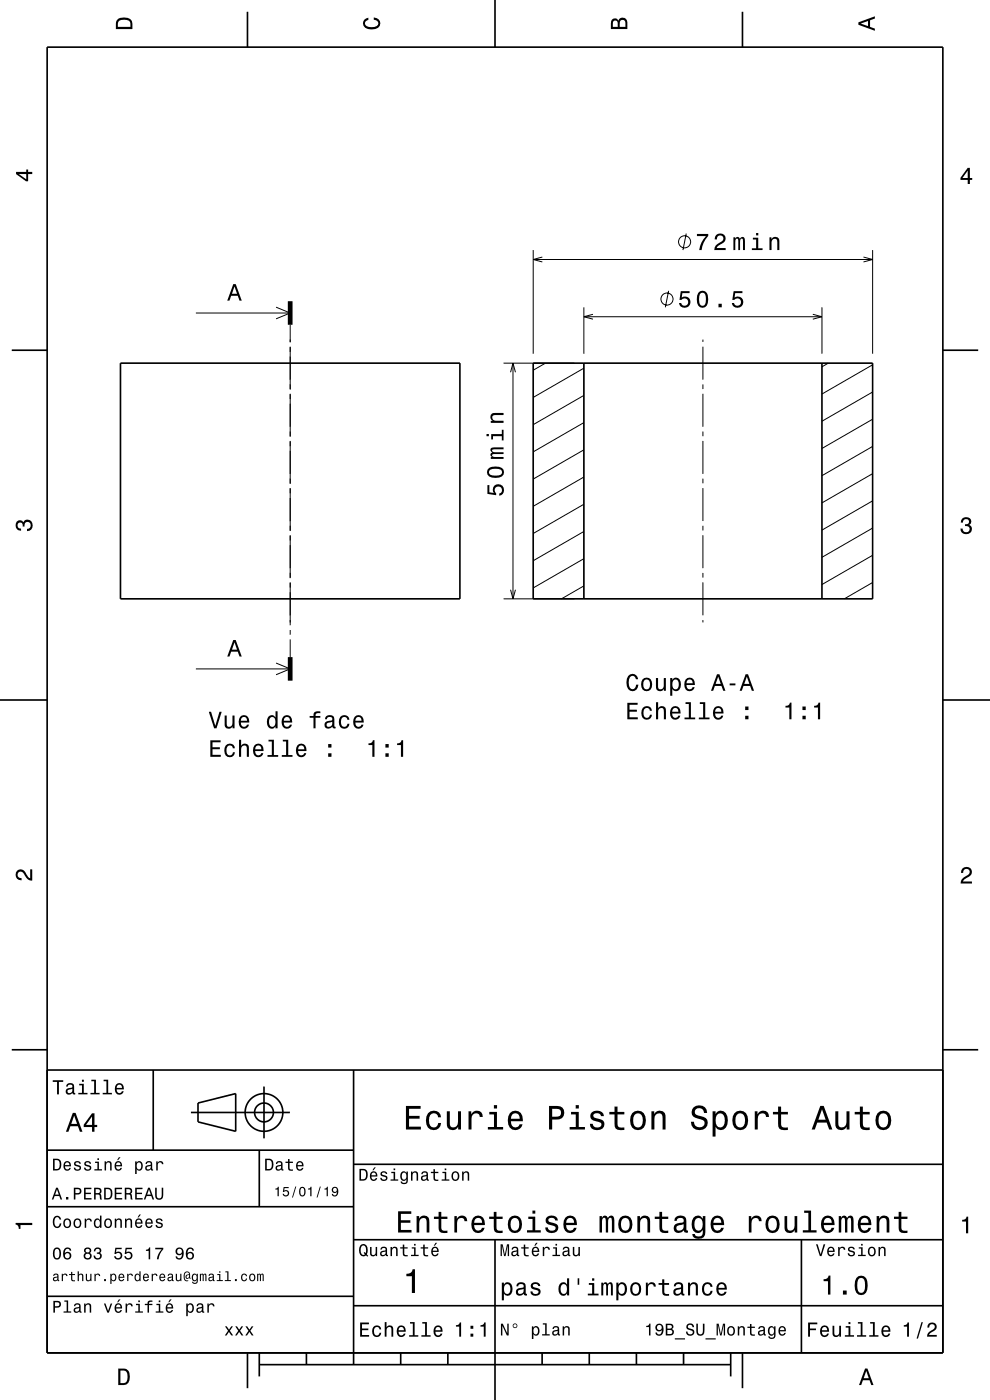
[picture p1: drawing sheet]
<svg xmlns="http://www.w3.org/2000/svg" width="210mm" height="297mm" viewBox="0 0 210 297" stroke-linecap="round" stroke-linejoin="round" font-family="sans-serif">
<g fill="none" stroke="#000" stroke-width=".21">
<path d="M113.1 53.1v21.9M113.1 55.1h72M115 54.5l-1.9 .6 1.9 .5M145.6 49.6l-.7 3.5M183.2 54.5l1.9 .6-1.9 .5M185.1 53.1v21.9M41.6 66.4h20M58.6 65.2l3 1.2-3 1.2M61.6 68.9v3.8M61.6 73.5v9.2M106.8 77h15.1M108.3 79l.5-2 .5 2"/>
<path d="M108.8 77v50M115.7 77l-2.6 1.5M123.9 78.1l-10.8 6.2M123.9 65.2v9.8M123.9 67.2h50.5M125.8 66.7l-1.9 .5 1.9 .5M141.8 61.7l-.7 3.5M149.1 72v.5M149.1 73.5v7M172.4 66.7l2 .5-2 .5M174.4 65.2v9.8M175.7 77l-1.3 .8"/>
<path d="M185.1 77.4l-10.7 6.2M61.6 83.5v9.2M61.6 93.5v9.2M123.9 95.4l-10.8 6.2M123.9 89.7l-10.8 6.2M123.9 83.9l-10.8 6.2M149.1 81.5v1M149.1 83.5v7M149.1 91.5v1M149.1 93.5v7M185.1 94.7l-10.7 6.2M185.1 88.9l-10.7 6.2"/>
<path d="M185.1 83.2l-10.7 6.2M61.6 103.5v9.2M61.6 113.5v9.2M123.9 118.5l-10.8 6.2M123.9 112.8l-10.8 6.2M123.9 107l-10.8 6.2M123.9 101.2l-10.8 6.2M149.1 101.5v1M149.1 103.5v7M149.1 111.5v1M149.1 113.5v7M185.1 117.8l-10.7 6.2"/>
<path d="M185.1 112l-10.7 6.2M185.1 106.3l-10.7 6.2M185.1 100.5l-10.7 6.2M61.6 123.5v9.2M61.6 133.6v1.1M61.6 135.7v3.7M106.8 127h15.1M108.3 125.1l.5 1.9 .5-1.9M123.9 124.3l-4.8 2.7M149.1 121.5v1M149.1 123.5v7M149.1 131.5v.5"/>
<path d="M185.1 123.6l-6 3.4M41.6 141.9h20M58.6 140.7l3 1.2-3 1.2"/>
<circle cx="145.2" cy="51.3" r="1.28"/>
<circle cx="141.5" cy="63.4" r="1.28"/>
</g>
<g fill="none" stroke="#000" stroke-width=".35">
<path d="M10 10h190v277h-190zM52.5 2.5v7.5M105 0v10M157.5 2.5v7.5M2.5 74.3h7.5M25.6 77h72v50h-72zM113.1 77h72v50h-72zM123.9 77v50M174.4 77v50M200 74.3h7.5M0 148.5h10M200 148.5h10"/>
<path d="M2.5 222.7h7.5M10 227h190M32.5 227v17M40.5 236h21M42 234l8-2v8l-8-2zM56 230.5v11M75 227v62.5M200 222.7h7.5M10 244h65M10 256h65M55 244v12M75 247h125"/>
<path d="M10 275h65M75 277h125M75 263h125M105 263v34M170 263v24M52.5 287v7.5M55 289.5h100M55 287v5M65 287v2.5M85 287v2.5M95 287v2.5M115 287v2.5"/>
<path d="M125 287v2.5M135 287v2.5M145 287v2.5M155 287v5M157.5 287v7.5"/>
<circle cx="56" cy="236" r="2"/>
<circle cx="56" cy="236" r="4"/>
</g>
<path d="M61.6 63.9v5M61.6 139.4v5" fill="none" stroke="#000" stroke-width="1" stroke-linecap="butt"/>
<g fill="#000">
<path d="M25 4a2.2 2.2 0 0 0-.4 2.2h3.5v-1.2a1.42 1.42 0 0 0-1.8-1.3zM25.3 4.4a2.13 2.13 0 0 1 2.3 .3l.1 1h-2.7l.1-1z" fill-rule="evenodd"/>
<path d="M77.3 4.2l.8-.4v.4a.7 .7 0 0 0-.7 .5 .7 .7 0 0 0 .4 .8 1.7 1.7 0 0 0 2.5-.5 .9 .9 0 0 0-1-.8v-.5a1.24 1.24 0 0 1 1.4 1.1 1.24 1.24 0 0 1-1.1 1.4 2.22 2.22 0 0 1-2.5-.7l-.1-.5z" fill-rule="evenodd"/>
<path d="M129.8 4.2l-.2 .7v1.3h3.5v-1.4a.98 .98 0 0 0-.8-1 .98 .98 0 0 0-1.1 .6 .83 .83 0 0 0-1.4-.2zM130.1 4.5a.54 .54 0 0 1 .7-.1 .54 .54 0 0 1 .2 .6v.7h-1zM131.6 4.4a.62 .62 0 0 1 .7-.1 .62 .62 0 0 1 .4 .6v.8h-1.2z" fill-rule="evenodd"/>
<path d="M182.1 4.7v.6l3.5 1.2v-.4l-1-.4v-1.4l1-.4v-.4zM182.6 5l1.5-.5v1z" fill-rule="evenodd"/>
<path d="M3.4 36.5v.4l2.1 1.6h.5v-1.6h.8v-.4h-.8v-.5h-.4v.5zM4 36.9h1.6v1.1z" fill-rule="evenodd"/>
<path d="M205.3 35.6l-1.6 2.1v.5h1.6v.8h.4v-.8h.5v-.4h-.5v-2.2zM205.3 36.2v1.6h-1.1z" fill-rule="evenodd"/>
<path d="M147.8 49.6v.5h2a5.2 5.2 0 0 0-1.5 3h.5a5.3 5.3 0 0 1 1.4-3.1v-.4zM151.9 49.8l-.2 .4-.1 .6h.5a.7 .7 0 0 1 .5-.8 .7 .7 0 0 1 .8 .5 .7 .7 0 0 1-.5 .8 1.8 1.8 0 0 0-1.4 1.8h2.4v-.5h-1.9a2.2 2.2 0 0 1 1.5-1.1 1.13 1.13 0 0 0 .1-1.7 1.13 1.13 0 0 0-1.7 0z" fill-rule="evenodd"/>
<path d="M155.6 50.3v2.8h.4v-2.1l.2-.3h.3l.1 .2v2.2h.4v-2.1l.4-.4 .2 .2v.3v2h.4v-1.9a.69 .69 0 0 0-.5-1l-.6 .4-.1-.2-.4-.2-.4 .4v-.3zM159.7 50.4v.4h.7v1.9h-.9v.4h2.3v-.4h-1v-2.3zM160.4 49.4v.5h.5v-.5zM163.2 50.3v2.8h.5v-1.6a.64 .64 0 0 1 .4-.8 .64 .64 0 0 1 .8 .4v2h.4v-1.8a.89 .89 0 0 0-.6-1 .89 .89 0 0 0-1.1 .5v-.5z" fill-rule="evenodd"/>
<path d="M49.5 60.3l-1.3 3.5h.5l.3-1.1h1.4l.4 1.1h.5l-1.3-3.5zM49.7 60.8l.6 1.5h-1.1z" fill-rule="evenodd"/>
<path d="M144.4 61.8l-.3 1.8h.4a.8 .8 0 0 1 1.3-.2 .8 .8 0 0 1-.1 1.2 .8 .8 0 0 1-1.2-.3h-.5a1.21 1.21 0 0 0 1.5 1 1.21 1.21 0 0 0 .9-1.6 1.21 1.21 0 0 0-1.8-.6l.1-.9h1.6v-.4zM148.1 62.1a2.68 2.68 0 0 0 .4 3.1 1.14 1.14 0 0 0 1.6-.9 2.31 2.31 0 0 0-.6-2.5l-.5-.1-.5 .1zM148.7 62.2h.7a2.38 2.38 0 0 1 0 2.6h-.7a2.37 2.37 0 0 1 0-2.6zM152.4 64.4v.8h.7v-.8zM155.6 61.8l-.3 1.8h.4a.8 .8 0 0 1 1.3-.2 .8 .8 0 0 1-.1 1.2 .8 .8 0 0 1-1.2-.3h-.5a1.21 1.21 0 0 0 1.5 1 1.21 1.21 0 0 0 .9-1.6 1.21 1.21 0 0 0-1.8-.6l.2-.9h1.5v-.4z" fill-rule="evenodd"/>
<path d="M104.1 95.2v.5l.3 .3-.3 .2-.1 .3 .4 .5h-.3v.4h2.7v-.5h-2.1l-.3-.3 .3-.3h2.1v-.4h-1.8a.5 .5 0 0 1-.6-.3l.1-.2 .4-.1h1.9v-.4h-2.2zM104.2 92.1v1.1h.4v-.7h1.8v.9h.4v-2.2h-.4v.9zM103.2 92.1v.4h.5v-.4zM104.4 87.7a.92 .92 0 0 0 .1 1.6h-.4v.4h2.7v-.4h-1.5a.63 .63 0 0 1-.8-.4 .63 .63 0 0 1 .3-.8l2-.1v-.4z" fill-rule="evenodd"/>
<path d="M3.6 110.6a.86 .86 0 0 1 1.4 .2 1.06 1.06 0 0 1 1.2-.5 1.06 1.06 0 0 1 .7 1.2 1.1 1.1 0 0 1-1.2 1.2v-.5a.71 .71 0 0 0 .8-1 .71 .71 0 0 0-1.3-.1v.6h-.4a.61 .61 0 0 0-.3-.8 .61 .61 0 0 0-.8 .3 .61 .61 0 0 0 .2 .8l.6 .1v.5a1.15 1.15 0 0 1-1.2-.7 1.15 1.15 0 0 1 .3-1.3z" fill-rule="evenodd"/>
<path d="M103.4 102.9v1.9l1.8 .3v-.4a.79 .79 0 0 1-.1-1.2 .79 .79 0 0 1 1.1-.1 .79 .79 0 0 1 0 1.2l-.3 .1v.5a1.21 1.21 0 0 0 1.1-1.5 1.21 1.21 0 0 0-1.7-.9 1.21 1.21 0 0 0-.5 1.8l-1-.2v-1.5zM103.8 99.3a1.13 1.13 0 0 0-.5 1.2 1.13 1.13 0 0 0 1 .8 2.28 2.28 0 0 0 2.5-.6 1.14 1.14 0 0 0-.9-1.7 2.85 2.85 0 0 0-2.1 .3zM103.8 99.8a2.37 2.37 0 0 1 2.6 0v.7a2.38 2.38 0 0 1-2.6 0z" fill-rule="evenodd"/>
<path d="M204.1 110a1.08 1.08 0 0 1 1.4-.2 1.08 1.08 0 0 1 .4 1.3l-.3 .3a1.06 1.06 0 0 1 .5 1.2 1.06 1.06 0 0 1-1.2 .7 1.1 1.1 0 0 1-1.2-1.2h.5a.71 .71 0 0 0 1 .8 .71 .71 0 0 0 .1-1.3h-.6v-.4a.61 .61 0 0 0 .8-.3 .61 .61 0 0 0-.2-.8 .61 .61 0 0 0-.9 .2l-.1 .6h-.5z" fill-rule="evenodd"/>
<path d="M49.5 135.8l-1.3 3.5h.5l.3-1.1h1.4l.4 1.1h.5l-1.3-3.5zM49.7 136.3l.6 1.5h-1.1z" fill-rule="evenodd"/>
<path d="M44.3 151l1.1 3.5h.5l1.1-3.5h-.4l-.9 3-.9-3zM47.6 151.8v1.8a.89 .89 0 0 0 .7 1 .89 .89 0 0 0 1-.5v.4h.5v-2.7h-.5v1.6a.65 .65 0 0 1-.4 .7 .65 .65 0 0 1-.8-.3v-2zM50.9 152.1a1.54 1.54 0 0 0 .8 2.5 1.06 1.06 0 0 0 1.1-.9h-.4l-.2 .4-.4 .1a.76 .76 0 0 1-.7-.9h1.8a1.16 1.16 0 0 0-.5-1.4 1.16 1.16 0 0 0-1.5 .2zM51.3 152.3a.66 .66 0 0 1 .8-.1 .66 .66 0 0 1 .3 .7h-1.3zM56.9 152.1a1.58 1.58 0 0 0 .8 2.5l.4-.1 .3-.4v.4h.5v-3.6h-.5v1.3a.89 .89 0 0 0-1.5-.1zM57.2 152.4a.62 .62 0 0 1 .7-.3 .62 .62 0 0 1 .5 .6 1.11 1.11 0 0 1-.7 1.5 1.19 1.19 0 0 1-.5-1.8zM60 152.1a1.54 1.54 0 0 0 .8 2.5 1.05 1.05 0 0 0 1.1-.9h-.4l-.2 .4-.4 .1a.76 .76 0 0 1-.7-.9h1.8a1.16 1.16 0 0 0-.5-1.4 1.16 1.16 0 0 0-1.5 .2zM60.4 152.3a.66 .66 0 0 1 .8-.1 .66 .66 0 0 1 .3 .7h-1.3zM65.7 151.9v.4h.8v2.2h.4v-2.2h1v-.4h-1l.1-.4 .3-.2h.6v-.4a1.03 1.03 0 0 0-1.4 .7v.3zM69.2 151.9l-.3 .7h.4a.55 .55 0 0 1 .7-.5 .55 .55 0 0 1 .4 .7l-.2 .1a1 1 0 0 0-1.1 .2 1 1 0 0 0-.2 1 .94 .94 0 0 0 1.6 .1l.1 .3h.6v-.3l-.3-.1v-1.6a1.02 1.02 0 0 0-.7-.8 1.02 1.02 0 0 0-1 .2zM69.4 153.5l1.1-.4a.77 .77 0 0 1-.2 .9 .77 .77 0 0 1-.9 .1l-.1-.3zM72.2 152.1a1.52 1.52 0 0 0 .8 2.5 1.05 1.05 0 0 0 1.1-1.1h-.4a.67 .67 0 0 1-.6 .7 .67 .67 0 0 1-.7-.6 1.12 1.12 0 0 1 .6-1.5 .6 .6 0 0 1 .7 .6h.4a1.09 1.09 0 0 0-.7-1 1.09 1.09 0 0 0-1.2 .4zM75.2 152.1a1.54 1.54 0 0 0 .8 2.5 1.05 1.05 0 0 0 1.1-.9h-.4l-.3 .4-.3 .1a.76 .76 0 0 1-.7-.9h1.8a1.16 1.16 0 0 0-.5-1.4 1.16 1.16 0 0 0-1.5 .2zM75.6 152.3a.66 .66 0 0 1 .8-.1 .66 .66 0 0 1 .3 .7h-1.3z" fill-rule="evenodd"/>
<path d="M133.1 149.1v3.5h2.2v-.4h-1.8v-1.2h1.6v-.4h-1.6v-1.1h1.8v-.4zM136.3 150.2a1.53 1.53 0 0 0 .9 2.5 1.07 1.07 0 0 0 1.1-1.1h-.4a.67 .67 0 0 1-.7 .7 .67 .67 0 0 1-.7-.6 1.11 1.11 0 0 1 .7-1.5 .6 .6 0 0 1 .6 .6h.5a1.09 1.09 0 0 0-.8-1 1.09 1.09 0 0 0-1.2 .4zM139.2 149v3.6h.4v-1.6a.64 .64 0 0 1 .4-.7 .64 .64 0 0 1 .8 .3v2h.5v-1.8a.88 .88 0 0 0-.6-1 .88 .88 0 0 0-1.1 .5v-1.3zM142.4 150.2a1.54 1.54 0 0 0 .8 2.5 1.06 1.06 0 0 0 1.1-.9h-.4l-.2 .4-.4 .1a.76 .76 0 0 1-.7-.9h1.8a1.17 1.17 0 0 0-.5-1.4 1.17 1.17 0 0 0-1.5 .2zM142.8 150.4a.66 .66 0 0 1 .8-.1 .66 .66 0 0 1 .3 .7h-1.3zM145.4 149v.3h.7v2.9h-.9v.4h2.3v-.4h-.9v-3.2zM148.5 149v.3h.7v2.9h-1v.4h2.3v-.4h-.9v-3.2zM151.5 150.2a1.54 1.54 0 0 0 .8 2.5 1.05 1.05 0 0 0 1.1-.9h-.4l-.2 .4-.4 .1a.76 .76 0 0 1-.7-.9h1.8a1.16 1.16 0 0 0-.5-1.4 1.16 1.16 0 0 0-1.5 .2zM151.9 150.4a.66 .66 0 0 1 .8-.1 .66 .66 0 0 1 .3 .7h-1.3zM158.1 151.8v.8h.7v-.8zM158.1 149.9v.7h.7v-.7z" fill-rule="evenodd"/>
<path d="M133.2 143.4a2.51 2.51 0 0 0 .4 3.1 1.26 1.26 0 0 0 1.8-1.3h-.5a.82 .82 0 0 1-1.1 .9 2.08 2.08 0 0 1 0-2.6 .72 .72 0 0 1 1.1 .6h.5a1.19 1.19 0 0 0-.9-1.1 1.19 1.19 0 0 0-1.3 .4zM136.3 144.1a1.53 1.53 0 0 0 .9 2.5 1.48 1.48 0 0 0 1.1-1.4 1.48 1.48 0 0 0-1.1-1.5l-.5 .1zM136.6 144.4a.67 .67 0 0 1 .7-.2 .67 .67 0 0 1 .5 .5 1.11 1.11 0 0 1-.6 1.5 1.17 1.17 0 0 1-.6-1.8zM139.1 143.8v1.8a.89 .89 0 0 0 .7 1 .89 .89 0 0 0 1-.5v.4h.4v-2.7h-.4v1.6a.65 .65 0 0 1-.4 .8 .65 .65 0 0 1-.8-.3v-2.1zM142.2 143.8v3.8h.4v-1.5a.93 .93 0 0 0 1 .5 .93 .93 0 0 0 .8-.8 1.5 1.5 0 0 0-1-2.1l-.5 .2-.3 .4v-.5zM142.8 144.4a.63 .63 0 0 1 .7-.2 .63 .63 0 0 1 .4 .5 1.13 1.13 0 0 1-.6 1.5 1.18 1.18 0 0 1-.5-1.8zM145.5 144.1a1.54 1.54 0 0 0 .8 2.5 1.06 1.06 0 0 0 1-.8h-.4l-.2 .3-.4 .1a.76 .76 0 0 1-.7-.9h1.8a1.16 1.16 0 0 0-.5-1.3 1.16 1.16 0 0 0-1.4 .1zM145.8 144.3a.66 .66 0 0 1 .8-.1 .66 .66 0 0 1 .3 .7h-1.3zM152.1 143l-1.3 3.5h.5l.3-1h1.4l.4 1h.5l-1.3-3.5zM152.3 143.5l.6 1.6h-1.1zM154.8 145v.4h1.2v-.4zM158.2 143l-1.3 3.5h.4l.4-1h1.4l.4 1h.5l-1.3-3.5zM158.4 143.5l.6 1.6h-1.1z" fill-rule="evenodd"/>
<path d="M166.6 149.7v.4h.8v2.5h.5v-3.5h-.3a.77 .77 0 0 1-1 .6zM170.2 151.8v.8h.7v-.8zM170.2 149.9v.7h.7v-.7zM172.7 149.7v.4h.8v2.5h.5v-3.5h-.4a.77 .77 0 0 1-.9 .6z" fill-rule="evenodd"/>
<path d="M44.6 157.1v3.5h2.2v-.5h-1.7v-1.2h1.5v-.4h-1.5v-1h1.7v-.4zM47.9 158.1a1.53 1.53 0 0 0 .8 2.5 1.05 1.05 0 0 0 1.1-1h-.4a.67 .67 0 0 1-.6 .7 .67 .67 0 0 1-.7-.6 1.12 1.12 0 0 1 .6-1.6 .59 .59 0 0 1 .7 .6h.4a1.09 1.09 0 0 0-.7-.9 1.09 1.09 0 0 0-1.2 .3zM50.7 156.9v3.7h.4v-1.6a.63 .63 0 0 1 .4-.8 .63 .63 0 0 1 .8 .4l.1 2h.4v-1.8a.88 .88 0 0 0-.6-1 .88 .88 0 0 0-1.1 .4v-1.3zM54 158.1a1.54 1.54 0 0 0 .8 2.5 1.06 1.06 0 0 0 1.1-.8h-.5l-.2 .3-.4 .1a.75 .75 0 0 1-.7-.9h1.8a1.17 1.17 0 0 0-.5-1.3 1.17 1.17 0 0 0-1.4 .1zM54.3 158.3a.66 .66 0 0 1 .8-.1 .66 .66 0 0 1 .3 .8h-1.3zM57 156.9v.4h.7v2.9h-1v.4h2.3v-.4h-.9v-3.3zM60 156.9v.4h.7v2.9h-.9v.4h2.2v-.4h-.9v-3.3zM63.1 158.1a1.54 1.54 0 0 0 .8 2.5 1.06 1.06 0 0 0 1.1-.8h-.5l-.2 .3-.4 .1a.75 .75 0 0 1-.7-.9h1.8a1.17 1.17 0 0 0-.5-1.3 1.17 1.17 0 0 0-1.4 .1zM63.4 158.3a.66 .66 0 0 1 .8-.1 .66 .66 0 0 1 .4 .8h-1.4zM69.6 159.8v.8h.7v-.8zM69.6 157.8v.8h.7v-.8z" fill-rule="evenodd"/>
<path d="M78.2 157.7v.4h.8v2.5h.4v-3.6h-.3a.77 .77 0 0 1-.9 .7zM81.8 159.8v.8h.7v-.8zM81.8 157.8v.8h.7v-.8zM84.2 157.7v.4h.9v2.5h.4v-3.6h-.3a.77 .77 0 0 1-1 .7z" fill-rule="evenodd"/>
<path d="M3.6 184.7a1.22 1.22 0 0 1 2 .8l.4 .5 .4 .3v-1.9h.4v2.4a1.8 1.8 0 0 1-1.7-1.4 .71 .71 0 0 0-.9-.5 .71 .71 0 0 0-.5 .9 .71 .71 0 0 0 .9 .5v.4a1.19 1.19 0 0 1-1.2-.6 1.19 1.19 0 0 1 .2-1.4z" fill-rule="evenodd"/>
<path d="M204.2 184.2a1.18 1.18 0 0 1 1.9 .3 1.18 1.18 0 0 1-1 1.7l-.5 .4-.3 .4h1.9v.4h-2.4a1.81 1.81 0 0 1 1.4-1.7 .71 .71 0 0 0 .5-.9 .71 .71 0 0 0-.9-.5 .71 .71 0 0 0-.5 .9h-.5z" fill-rule="evenodd"/>
<path d="M11.2 229.2v.3h.9v2.7h.4v-2.7h.9v-.3zM14.3 230l-.3 .5h.4a.47 .47 0 0 1 .6-.4 .47 .47 0 0 1 .3 .6l-.2 .1a.84 .84 0 0 0-1 .2 .84 .84 0 0 0 0 1.1 .9 .9 0 0 0 1.3-.2l.1 .2 .5 .1v-.3l-.3-.1v-.1v-1.2a.87 .87 0 0 0-.6-.7 .87 .87 0 0 0-.8 .2zM14.4 231.3l.9-.3a.66 .66 0 0 1-.1 .7 .66 .66 0 0 1-.8 .1zM16.8 229.9v.3h.6v1.6h-.8v.4h2v-.4h-.8v-1.9zM17.4 229.1v.4h.4v-.4zM19.4 229.1v.3h.6v2.4h-.8v.4h1.9v-.4h-.7v-2.7zM22 229.1v.3h.6v2.4h-.8v.4h1.9v-.4h-.7v-2.7zM24.6 230.1a1.32 1.32 0 0 0 .7 2.1 .9 .9 0 0 0 .9-.7h-.3l-.2 .3-.4 .1a.65 .65 0 0 1-.5-.8h1.5a1 1 0 0 0-.4-1.2 1 1 0 0 0-1.3 .2zM24.9 230.3a.57 .57 0 0 1 .7-.1 .57 .57 0 0 1 .3 .6h-1.1z" fill-rule="evenodd"/>
<path d="M86.1 234.6v5h3.2v-.6h-2.5v-1.7h2.2v-.6h-2.2v-1.5h2.4v-.6zM90.8 236.2a2.6 2.6 0 0 0 .5 3.4 1.59 1.59 0 0 0 2.3-1.4h-.6a.95 .95 0 0 1-.9 1 .95 .95 0 0 1-1-.9 1.59 1.59 0 0 1 .9-2.1 .86 .86 0 0 1 .9 .8h.7a1.56 1.56 0 0 0-1.1-1.3 1.56 1.56 0 0 0-1.7 .5zM94.8 235.8v2.5a1.27 1.27 0 0 0 .9 1.4 1.27 1.27 0 0 0 1.5-.7v.6h.6v-3.8h-.6v2.2a.92 .92 0 0 1-.6 1.1 .92 .92 0 0 1-1.2-.4v-2.9zM99.4 235.8v3.8h.6v-2.2a.95 .95 0 0 1 .5-1.1 .95 .95 0 0 1 1.2 .3l.1 .4h.6a1.28 1.28 0 0 0-1-1.4 1.28 1.28 0 0 0-1.4 .8v-.6zM103.8 235.9v.5h1v2.7h-1.3v.5h3.2v-.5h-1.3v-3.2zM104.8 234.4v.8h.6v-.8zM108.1 236.2a2.63 2.63 0 0 0 .5 3.4 1.58 1.58 0 0 0 2.2-1.1h-.6l-.3 .5-.5 .2a1.08 1.08 0 0 1-1-1.3h2.5a1.66 1.66 0 0 0-.7-2 1.66 1.66 0 0 0-2.1 .3zM108.6 236.5a.94 .94 0 0 1 1.2-.2 .94 .94 0 0 1 .5 1h-1.9zM116.5 234.6v5h.6v-2.1h.8a1.47 1.47 0 0 0 1.8-1.2 1.47 1.47 0 0 0-1.5-1.7zM117.1 235.2a1.6 1.6 0 0 1 1.8 .5 .86 .86 0 0 1 0 .9 .86 .86 0 0 1-.9 .3h-.9zM121.1 235.9v.5h1v2.7h-1.3v.5h3.3v-.5h-1.3v-3.2zM122.1 234.4v.8h.7v-.8zM125.6 235.9a1.08 1.08 0 0 0-.3 1.2 1.08 1.08 0 0 0 1 .7l1.1 .4a.57 .57 0 0 1 .2 .6 .57 .57 0 0 1-.5 .4 .96 .96 0 0 1-1.4-.8h-.6a1.6 1.6 0 0 0 1.3 1.4 1.6 1.6 0 0 0 1.7-.8 1.13 1.13 0 0 0-1-1.6l-1.1-.3-.2-.4a.87 .87 0 0 1 .9-.5 .87 .87 0 0 1 .8 .6h.6a1.4 1.4 0 0 0-2.1-1.1zM130.4 234.7v1.2h-1.1v.5h1.1v2.6l.2 .4 .4 .3h1.4v-.5a.98 .98 0 0 1-1.4-.5v-2.3h1.4v-.5h-1.4v-1.2zM134.1 236.2a2.56 2.56 0 0 0 .5 3.4 1.72 1.72 0 0 0 1.8-.2 1.72 1.72 0 0 0 .6-1.7 1.7 1.7 0 0 0-.9-1.9 1.7 1.7 0 0 0-2 .4zM134.6 236.6a.96 .96 0 0 1 1-.4 .96 .96 0 0 1 .7 .8 1.59 1.59 0 0 1-1 2.2 1.19 1.19 0 0 1-1-1.5zM138.2 235.8v3.8h.6v-2.2a.97 .97 0 0 1 .5-1.1 .97 .97 0 0 1 1.1 .1l.1 .8v2.4h.7v-2.5a1.27 1.27 0 0 0-.9-1.4 1.27 1.27 0 0 0-1.5 .6v-.5zM147.1 234.9a1.38 1.38 0 0 0-.3 1.5 1.38 1.38 0 0 0 1.3 .9 1.26 1.26 0 0 1 1.4 .9 1.15 1.15 0 0 1-1.3 .9 1.15 1.15 0 0 1-1-1.1h-.7a1.8 1.8 0 0 0 1.7 1.8 1.8 1.8 0 0 0 1.9-1.6 1.45 1.45 0 0 0-1.5-1.4 1.02 1.02 0 0 1-1.2-.9 .99 .99 0 0 1 1.1-.8 .99 .99 0 0 1 .8 1h.7a1.67 1.67 0 0 0-1-1.6 1.67 1.67 0 0 0-1.9 .4zM151.2 235.8v5.3h.6v-2.1a1.32 1.32 0 0 0 1.4 .7 1.32 1.32 0 0 0 1.1-1.1 2.43 2.43 0 0 0-.8-2.8 1.22 1.22 0 0 0-1.7 .5v-.5zM152.1 236.6a.89 .89 0 0 1 .9-.4 .89 .89 0 0 1 .7 .8 1.61 1.61 0 0 1-.9 2.2 1.19 1.19 0 0 1-1-1.5zM155.8 236.2a2.56 2.56 0 0 0 .5 3.4 1.72 1.72 0 0 0 1.8-.2 1.72 1.72 0 0 0 .6-1.7 1.7 1.7 0 0 0-.9-1.9 1.7 1.7 0 0 0-2 .4zM156.3 236.6a.96 .96 0 0 1 1-.4 .96 .96 0 0 1 .7 .8 1.59 1.59 0 0 1-1 2.2 1.19 1.19 0 0 1-1-1.5zM160.1 235.8v3.8h.6v-2.2a.95 .95 0 0 1 .5-1.1 .95 .95 0 0 1 1.2 .3l.1 .4h.6a1.28 1.28 0 0 0-1-1.4 1.28 1.28 0 0 0-1.4 .8v-.6zM165.1 234.7v1.2h-1.1v.5h1.1v2.6l.2 .4 .4 .3h1.4v-.5a.97 .97 0 0 1-1.4-.5v-2.3h1.4v-.5h-1.4v-1.2zM174 234.6l-1.8 5h.6l.6-1.5h2l.5 1.5h.7l-1.9-5zM174.4 235.3l.7 2.2h-1.5zM177.2 235.8v2.5a1.27 1.27 0 0 0 .9 1.4 1.27 1.27 0 0 0 1.5-.7v.6h.6v-3.8h-.6v2.2a.92 .92 0 0 1-.6 1.1 .92 .92 0 0 1-1.1-.4l-.1-2.9zM182.4 234.7v1.2h-1.1v.5h1.1v2.6l.2 .4 .4 .3h1.5v-.5a.97 .97 0 0 1-1.4-.5l-.1-2.3h1.5v-.5h-1.5v-1.2zM186.1 236.2a2.56 2.56 0 0 0 .6 3.4 1.72 1.72 0 0 0 1.8-.2 1.72 1.72 0 0 0 .6-1.7 1.7 1.7 0 0 0-.9-1.9 1.7 1.7 0 0 0-2.1 .4zM186.6 236.6a.96 .96 0 0 1 1-.4 .96 .96 0 0 1 .7 .8 1.59 1.59 0 0 1-.9 2.2 1.19 1.19 0 0 1-1.1-1.5z" fill-rule="evenodd"/>
<path d="M3.3 259.4h3.5v.5h-2.5v.8h-.3a.77 .77 0 0 0-.7-.9z" fill-rule="evenodd"/>
<path d="M11.9 252l-.9 2.5h.3l.3-.8h1l.2 .8h.4l-.9-2.5zM12.1 252.3l.4 1.1h-.8zM14 253.9v.6h.5v-.6zM15.7 252v2.5h.3v-1.1a.96 .96 0 0 0 1.3-.7 .66 .66 0 0 0-.8-.7zM16 252.3h.4a.43 .43 0 0 1 .5 .4 .43 .43 0 0 1-.5 .4h-.4zM17.8 252v2.5h1.6v-.3h-1.2v-.9h1.1v-.3h-1.1v-.7h1.2v-.3zM20 252v2.5h.3v-1.1l.7 .1 .2 1h.4l-.2-1.1-.2-.2a.69 .69 0 0 0 .3-.8 .69 .69 0 0 0-.7-.4zM20.3 252.3h.4a.43 .43 0 0 1 .5 .4 .43 .43 0 0 1-.5 .4h-.4zM22.1 252v2.5h.8a1.37 1.37 0 0 0 .7-2.2 1.56 1.56 0 0 0-1.5-.3zM22.4 252.3a.98 .98 0 0 1 1.2 .7 .98 .98 0 0 1-.7 1.2h-.5zM24.3 252v2.5h1.6v-.3h-1.2v-.9h1.1v-.3h-1.1v-.7h1.2v-.3zM26.5 252v2.5h.3v-1.1l.7 .1 .3 1h.3l-.2-1.1-.2-.2a.69 .69 0 0 0 .3-.8 .69 .69 0 0 0-.7-.4zM26.8 252.3h.4a.43 .43 0 0 1 .5 .4 .43 .43 0 0 1-.5 .4h-.4zM28.7 252v2.5h1.6v-.3h-1.3v-.9h1.1v-.3h-1.1v-.7h1.2v-.3zM31.4 252l-.9 2.5h.3l.3-.8h1l.3 .8h.3l-.9-2.5zM31.6 252.3l.4 1.1h-.8zM32.9 252v1.5a.87 .87 0 0 0 .9 1 .87 .87 0 0 0 .8-1v-1.5h-.3v1.5a.55 .55 0 0 1-.5 .7 .55 .55 0 0 1-.6-.7v-1.5z" fill-rule="evenodd"/>
<path d="M11.3 245.8v2.5h.8a1.37 1.37 0 0 0 .7-2.2 1.56 1.56 0 0 0-1.5-.3zM11.6 246.1a.98 .98 0 0 1 1.1 .7 .98 .98 0 0 1-.6 1.2h-.5zM13.7 246.6a1.04 1.04 0 0 0-.2 1.2 1.04 1.04 0 0 0 1 .5l.5-.5h-.3l-.4 .3a.54 .54 0 0 1-.5-.7h1.3a.83 .83 0 0 0-.4-.9 .83 .83 0 0 0-1 .1zM13.9 246.7l.2-.1a.48 .48 0 0 1 .5 .1 .48 .48 0 0 1 .1 .5h-.9zM15.9 246.5l-.2 .1a.68 .68 0 0 0 .9 .9l.2 .1a.43 .43 0 0 1-.4 .5 .43 .43 0 0 1-.4-.4h-.3a.74 .74 0 0 0 .9 .7 .74 .74 0 0 0 .5-1l-1-.4a.38 .38 0 0 1 .3-.5 .38 .38 0 0 1 .4 .4h.3a.77 .77 0 0 0-1.2-.4zM18 246.5l-.1 .1a.68 .68 0 0 0 .9 .9l.2 .1a.43 .43 0 0 1-.4 .5 .43 .43 0 0 1-.5-.4h-.3a.74 .74 0 0 0 .9 .7 .74 .74 0 0 0 .5-1l-.9-.4a.38 .38 0 0 1 .3-.5 .38 .38 0 0 1 .4 .4h.3a.78 .78 0 0 0-1.3-.4zM20.2 246.4v.3h.5v1.3h-.7v.3h1.6v-.3h-.6v-1.6zM20.7 245.7v.4h.3v-.4zM22.2 246.4v1.9h.3v-1.1a.45 .45 0 0 1 .4-.6 .45 .45 0 0 1 .5 .5v1.2h.3v-1.3a.63 .63 0 0 0-.5-.7 .63 .63 0 0 0-.7 .4v-.3zM25.2 245.5l-.4 .6h.3l.5-.6zM24.5 246.6a1.04 1.04 0 0 0-.2 1.2 1.04 1.04 0 0 0 1.1 .5l.5-.5h-.4l-.4 .3a.54 .54 0 0 1-.5-.7h1.3a.83 .83 0 0 0-.4-.9 .83 .83 0 0 0-1 .1zM24.8 246.7l.1-.1a.48 .48 0 0 1 .5 .1 .48 .48 0 0 1 .2 .5h-1zM28.7 246.4v2.7h.3v-1.1a.66 .66 0 0 0 .7 .4 .66 .66 0 0 0 .5-.6 .91 .91 0 0 0 0-1.1 .91 .91 0 0 0-1-.3l-.2 .3v-.3zM29.1 246.8a.45 .45 0 0 1 .5-.2 .45 .45 0 0 1 .3 .4l.1 .3a.6 .6 0 0 1-.5 .8 .85 .85 0 0 1-.4-1.3zM31.1 246.5l-.2 .4h.3a.39 .39 0 0 1 .4-.3 .39 .39 0 0 1 .3 .5h-.1a.65 .65 0 0 0-1 .4 .65 .65 0 0 0 .6 .9l.6-.3 .1 .2h.4v-.2l-.2-.1v-1.1a.72 .72 0 0 0-.5-.6 .72 .72 0 0 0-.7 .2zM31.2 247.6l.8-.3a.55 .55 0 0 1-.2 .6 .55 .55 0 0 1-.6 .1zM33.1 246.4v1.9h.4v-1.1a.47 .47 0 0 1 .2-.6 .47 .47 0 0 1 .6 .2v.2h.4a.64 .64 0 0 0-.5-.7 .64 .64 0 0 0-.8 .4v-.3z" fill-rule="evenodd"/>
<path d="M11.4 258.2a1.45 1.45 0 0 0 .7 2.3 .94 .94 0 0 0 .9-1h-.3a.59 .59 0 0 1-.8 .7 1.3 1.3 0 0 1 .2-2l.3 .1 .2 .4h.4a.85 .85 0 0 0-.6-.8 .85 .85 0 0 0-1 .3zM13.6 258.7a1.04 1.04 0 0 0-.1 1.3 1.04 1.04 0 0 0 1.1 .5 1.04 1.04 0 0 0 .5-1.3 1.04 1.04 0 0 0-1.2-.7zM13.9 258.9a.48 .48 0 0 1 .5-.1 .48 .48 0 0 1 .3 .4 .66 .66 0 0 1 0 .7 .66 .66 0 0 1-.7 .3 .97 .97 0 0 1-.1-1.3zM15.8 258.7a1.04 1.04 0 0 0-.2 1.3 1.04 1.04 0 0 0 1.2 .5 1.04 1.04 0 0 0 .5-1.3 1.04 1.04 0 0 0-1.2-.7zM16 258.9a.48 .48 0 0 1 .6-.1 .48 .48 0 0 1 .3 .4 .66 .66 0 0 1 0 .7 .66 .66 0 0 1-.7 .3 .97 .97 0 0 1-.2-1.3zM18 258.5v2h.3v-1.1a.47 .47 0 0 1 .2-.6 .47 .47 0 0 1 .6 .2l.1 .1h.3a.64 .64 0 0 0-.5-.6 .64 .64 0 0 0-.7 .4v-.4zM20.1 258.7a1.07 1.07 0 0 0-.2 1.1 1.07 1.07 0 0 0 .9 .7l.4-.3v.3h.3v-2.6h-.3v.9a.64 .64 0 0 0-1.1-.1zM20.4 258.9a.44 .44 0 0 1 .4-.1 .44 .44 0 0 1 .4 .4 .65 .65 0 0 1 0 .7 .65 .65 0 0 1-.7 .3 .98 .98 0 0 1-.1-1.3zM22.3 258.7a1.04 1.04 0 0 0-.1 1.3 1.04 1.04 0 0 0 1.1 .5 1.04 1.04 0 0 0 .5-1.3 1.04 1.04 0 0 0-1.2-.7zM22.5 258.9a.48 .48 0 0 1 .6-.1 .48 .48 0 0 1 .3 .4 .66 .66 0 0 1 0 .7 .66 .66 0 0 1-.7 .3 .97 .97 0 0 1-.2-1.3zM24.3 258.5v2h.4v-1.1a.45 .45 0 0 1 .3-.7 .45 .45 0 0 1 .5 .6v1.2h.4v-1.3a.63 .63 0 0 0-.5-.7 .63 .63 0 0 0-.7 .3v-.3zM26.5 258.5v2h.3v-1.1a.45 .45 0 0 1 .4-.7 .45 .45 0 0 1 .5 .6v1.2h.3v-1.3a.63 .63 0 0 0-.4-.7 .63 .63 0 0 0-.8 .3v-.3zM29.5 257.7l-.3 .6h.2l.5-.6zM28.9 258.7a1.04 1.04 0 0 0-.2 1.2 1.04 1.04 0 0 0 1 .6l.5-.6h-.3l-.4 .4a.54 .54 0 0 1-.5-.7h1.2a.83 .83 0 0 0-.3-1 .83 .83 0 0 0-1 .1zM29.1 258.9l.1-.1a.48 .48 0 0 1 .5 .1 .48 .48 0 0 1 .2 .4h-.9zM31 258.7a1.04 1.04 0 0 0-.2 1.2 1.04 1.04 0 0 0 1.1 .6l.5-.6h-.3a.49 .49 0 0 1-.7 .3 .49 .49 0 0 1-.3-.6h1.3a.83 .83 0 0 0-.3-1 .83 .83 0 0 0-1.1 .1zM31.3 258.9l.1-.1a.48 .48 0 0 1 .5 .1 .48 .48 0 0 1 .2 .4h-1zM33.2 258.6l-.1 .2a.69 .69 0 0 0 .8 .9l.3 .1a.43 .43 0 0 1-.4 .5 .43 .43 0 0 1-.5-.4h-.3a.74 .74 0 0 0 .9 .7 .74 .74 0 0 0 .5-1.1l-1-.3a.38 .38 0 0 1 .3-.5 .38 .38 0 0 1 .5 .3h.3a.78 .78 0 0 0-1.3-.4z" fill-rule="evenodd"/>
<path d="M15.4 236.1l-1.4 4h.5l.4-1.2h1.6l.5 1.2h.5l-1.5-4zM15.7 236.7l.7 1.7h-1.3zM19.5 236.2l-1.7 2.4v.5h1.7v1h.5v-1h.6v-.5h-.6v-2.4zM19.5 236.9v1.7h-1.3z" fill-rule="evenodd"/>
<path d="M56.2 245.8v2.5h.9a1.37 1.37 0 0 0 .7-2.2 1.55 1.55 0 0 0-1.6-.3zM56.6 246.1a.98 .98 0 0 1 1.1 .7 .98 .98 0 0 1-.6 1.2h-.5zM58.7 246.5l-.2 .4h.3a.39 .39 0 0 1 .5-.3 .39 .39 0 0 1 .3 .5h-.2a.65 .65 0 0 0-.9 .4 .65 .65 0 0 0 .5 .9l.7-.3v.2h.4v-.2l-.1-.1-.1-1.1a.72 .72 0 0 0-.4-.6 .72 .72 0 0 0-.8 .2zM58.8 247.6l.8-.3a.55 .55 0 0 1-.1 .6 .55 .55 0 0 1-.7 .1zM61.1 245.9v.5h-.5v.3h.5v1.3a.75 .75 0 0 0 1 .4v-.3l-.6-.1-.1-.4v-.9h.7v-.3h-.7v-.5zM63 246.6a1.04 1.04 0 0 0-.2 1.2 1.04 1.04 0 0 0 1.1 .5l.5-.5h-.4l-.4 .3a.54 .54 0 0 1-.5-.7h1.3a.83 .83 0 0 0-.4-.9 .83 .83 0 0 0-1 .1zM63.3 246.7l.1-.1a.47 .47 0 0 1 .5 .1 .47 .47 0 0 1 .2 .5h-1z" fill-rule="evenodd"/>
<path d="M58.4 252.1v.3h.5v1.4h.2v-2zM60.2 251.8l-.2 1.1h.2a.46 .46 0 0 1 .7-.2 .46 .46 0 0 1 0 .8 .46 .46 0 0 1-.7-.2h-.3a.69 .69 0 0 0 .9 .6 .69 .69 0 0 0 .5-1 .69 .69 0 0 0-1-.3l.1-.5h.8v-.3zM62.6 251.7l-.7 2.3h.2l.7-2.3zM63.6 252a1.16 1.16 0 0 0 .5 1.8 1.16 1.16 0 0 0 .5-1.8 .63 .63 0 0 0-1 0zM63.9 252.1l.2-.1a.98 .98 0 0 1 0 1.6l-.2-.1-.2-.4v-.6zM65.3 252.1v.3h.5v1.4h.3v-2zM67.8 251.7l-.6 2.3h.2l.6-2.3zM68.8 252.1v.3h.5v1.4h.2v-2zM70.5 252a.66 .66 0 0 0 0 .9 .66 .66 0 0 0 1 0 .56 .56 0 0 1-.6 .7l-.3-.3h-.2a.7 .7 0 0 0 .8 .5 .7 .7 0 0 0 .6-.8 .81 .81 0 0 0-.2-1 .81 .81 0 0 0-1.1 0zM70.6 252.4a.45 .45 0 0 1 .9 0 .45 .45 0 0 1-.9 0z" fill-rule="evenodd"/>
<path d="M76.2 248v2.5h.9a1.37 1.37 0 0 0 .7-2.2 1.58 1.58 0 0 0-1.6-.3zM76.6 248.3a.98 .98 0 0 1 1.1 .7 .98 .98 0 0 1-.6 1.2h-.5zM79.4 247.7l-.4 .6h.2l.5-.6zM78.7 248.7a1.04 1.04 0 0 0-.2 1.2 1.04 1.04 0 0 0 1 .6l.5-.6h-.3l-.4 .4a.54 .54 0 0 1-.5-.7h1.3a.83 .83 0 0 0-.4-1 .83 .83 0 0 0-1 .1zM78.9 248.9l.2-.1a.47 .47 0 0 1 .5 .1 .47 .47 0 0 1 .1 .4h-.9zM80.9 248.6l-.2 .2a.69 .69 0 0 0 .9 .9l.2 .1a.43 .43 0 0 1-.4 .5 .43 .43 0 0 1-.4-.4h-.3a.74 .74 0 0 0 .9 .7 .74 .74 0 0 0 .5-1.1l-1-.3a.38 .38 0 0 1 .3-.5 .38 .38 0 0 1 .4 .4l.3-.1a.78 .78 0 0 0-1.2-.4zM83 248.6v.3h.5v1.3h-.7v.3h1.7v-.3h-.7v-1.6zM83.5 247.9v.3h.3v-.3zM85.1 248.7a1.06 1.06 0 0 0-.2 1.1 1.06 1.06 0 0 0 .9 .7l.4-.3a.52 .52 0 0 1-.2 .7 .52 .52 0 0 1-.7-.3h-.3a.78 .78 0 0 0 .9 .6 .78 .78 0 0 0 .6-.8v-1.9h-.3v.3l-.2-.2a.64 .64 0 0 0-.9 .1zM85.4 248.9a.45 .45 0 0 1 .4-.1 .45 .45 0 0 1 .4 .4 .65 .65 0 0 1 0 .7 .65 .65 0 0 1-.7 .3l-.2-.4zM87.2 248.5v2h.3v-1.1a.45 .45 0 0 1 .3-.6 .45 .45 0 0 1 .5 .2l.1 1.5h.3v-1.3a.63 .63 0 0 0-.5-.7 .63 .63 0 0 0-.7 .3v-.3zM89.6 248.6l-.2 .5h.3a.39 .39 0 0 1 .4-.4 .39 .39 0 0 1 .3 .6h-.1a.65 .65 0 0 0-1 .4 .65 .65 0 0 0 .6 .8l.6-.3 .1 .2 .4 .1v-.3h-.2v-1.1a.73 .73 0 0 0-1.2-.5zM89.7 249.7l.8-.2a.55 .55 0 0 1-.2 .6 .55 .55 0 0 1-.6 .1zM91.9 248v.6h-.5v.3h.5l.1 1.3a.75 .75 0 0 0 1 .3v-.3l-.7-.1v-.3v-.9h.7v-.3h-.7v-.6zM93.8 248.6v.3h.5v1.3h-.6v.3h1.6v-.3h-.6v-1.6zM94.3 247.9v.3h.4v-.3zM96 248.7a1.04 1.04 0 0 0-.2 1.3 1.04 1.04 0 0 0 1.2 .5 1.04 1.04 0 0 0 .4-1.3 1.04 1.04 0 0 0-1.2-.7zM96.2 248.9a.48 .48 0 0 1 .5-.1 .48 .48 0 0 1 .4 .4 .66 .66 0 0 1 0 .7 .66 .66 0 0 1-.7 .3 .97 .97 0 0 1-.2-1.3zM98 248.5v2h.3v-1.1a.49 .49 0 0 1 .3-.6 .49 .49 0 0 1 .5 .1l.1 1.6h.3v-1.3a.63 .63 0 0 0-.4-.7 .63 .63 0 0 0-.8 .3v-.3z" fill-rule="evenodd"/>
<path d="M11.4 265a1.44 1.44 0 0 0 .7 2.2 1.45 1.45 0 0 0 .6-2.2 .79 .79 0 0 0-1.3 0zM11.8 265h.5a1.69 1.69 0 0 1 0 1.9h-.5a1.69 1.69 0 0 1 0-1.9zM13.8 264.8a1.72 1.72 0 0 0 .1 2.3 .83 .83 0 0 0 1.1-.2 .83 .83 0 0 0-.1-1.1 .83 .83 0 0 0-1.2 0 .74 .74 0 0 1 .6-.9l.4 .1 .1 .3h.3a.8 .8 0 0 0-.5-.6 .8 .8 0 0 0-.8 .1zM13.7 266.4a.55 .55 0 0 1 1.1 0 .55 .55 0 0 1-1.1 0zM18 264.8l-.1 .2a.57 .57 0 0 0 .2 .8 .78 .78 0 0 0-.1 1.2 .78 .78 0 0 0 1.2 0 .78 .78 0 0 0-.2-1.2 .68 .68 0 0 0 .2-1 .68 .68 0 0 0-.9-.1zM18.1 266.5a.51 .51 0 0 1 1 0 .51 .51 0 0 1-1 0zM18.2 265.3a.42 .42 0 0 1 .8 0 .42 .42 0 0 1-.8 0zM20.1 264.8l-.2 .7h.3a.44 .44 0 0 1 .3-.6 .44 .44 0 0 1 .5 .2 .44 .44 0 0 1-.1 .6h-.4v.3a.52 .52 0 0 1 .7 .3 .52 .52 0 0 1-.3 .7 .52 .52 0 0 1-.7-.4v-.2h-.3a.84 .84 0 0 0 1 .8 .84 .84 0 0 0 .5-1.3l-.2-.1a.72 .72 0 0 0 0-1.1 .72 .72 0 0 0-1.1 .1zM24.5 264.7l-.2 1.3h.3a.57 .57 0 0 1 .8-.1 .57 .57 0 0 1 0 .9 .57 .57 0 0 1-.9-.3h-.3a.86 .86 0 0 0 1.1 .7 .86 .86 0 0 0 .6-1.1 .86 .86 0 0 0-1.3-.4l.1-.7h1.1v-.3zM26.6 264.7l-.2 1.3h.3a.57 .57 0 0 1 .9-.1 .57 .57 0 0 1 0 .9 .57 .57 0 0 1-.9-.3h-.3a.86 .86 0 0 0 1 .8 .86 .86 0 0 0 .6-1.2 .86 .86 0 0 0-1.2-.4l.1-.7h1.1v-.3zM31 265.1v.3h.5v1.8h.4v-2.6h-.3a.55 .55 0 0 1-.6 .5zM32.9 264.7v.3h1.4a3.7 3.7 0 0 0-1 2.2h.3a3.8 3.8 0 0 1 1-2.2v-.3zM37.5 264.9a.82 .82 0 0 0-.1 1.2 .82 .82 0 0 0 1.2-.1 .73 .73 0 0 1-.6 .9l-.3-.1-.1-.3h-.4a.88 .88 0 0 0 1.1 .7 .88 .88 0 0 0 .7-1.1 1.01 1.01 0 0 0-.3-1.2 1.01 1.01 0 0 0-1.2 0zM37.6 265.5a.53 .53 0 0 1 1 0 .53 .53 0 0 1-1 0zM39.8 264.8a1.72 1.72 0 0 0 .1 2.3 .83 .83 0 0 0 1.1-.2 .83 .83 0 0 0-.1-1.1 .83 .83 0 0 0-1.1 0 .74 .74 0 0 1 .6-.9l.3 .1 .1 .3h.3a.8 .8 0 0 0-.5-.6 .8 .8 0 0 0-.8 .1zM39.7 266.4a.55 .55 0 0 1 1.1 0 .55 .55 0 0 1-1.1 0z" fill-rule="evenodd"/>
<path d="M11.3 276v2.5h.4v-1.1a.96 .96 0 0 0 1.2-.7 .67 .67 0 0 0-.7-.7zM11.7 276.3h.4a.43 .43 0 0 1 .5 .4 .43 .43 0 0 1-.5 .4h-.4zM13.6 275.9v.3h.5v2h-.6v.3h1.6v-.3h-.6v-2.3zM15.9 276.6l-.2 .5h.3a.39 .39 0 0 1 .5-.4 .39 .39 0 0 1 .2 .6h-.1a.65 .65 0 0 0-.9 .4 .65 .65 0 0 0 .5 .8l.6-.3 .1 .2 .4 .1v-.3h-.2v-1.1a.73 .73 0 0 0-1.2-.5zM16 277.7l.8-.2a.55 .55 0 0 1-.2 .6 .55 .55 0 0 1-.6 .1zM17.8 276.5v2h.4v-1.1a.45 .45 0 0 1 .2-.6 .45 .45 0 0 1 .6 .2v1.5h.3v-1.3a.63 .63 0 0 0-.4-.7 .63 .63 0 0 0-.8 .3v-.3zM22 276.5l.8 2h.3l.7-2h-.3l-.6 1.6-.5-1.6zM25.2 275.7l-.4 .6h.3l.5-.6zM24.5 276.7a1.04 1.04 0 0 0-.2 1.2 1.04 1.04 0 0 0 1.1 .6l.5-.6h-.4l-.4 .4a.54 .54 0 0 1-.5-.7h1.3a.83 .83 0 0 0-.4-1 .83 .83 0 0 0-1 .1zM24.8 276.9l.1-.1a.48 .48 0 0 1 .5 .1 .48 .48 0 0 1 .2 .4h-1zM26.6 276.5v2h.4v-1.1a.47 .47 0 0 1 .2-.6 .47 .47 0 0 1 .6 .2v.1h.4a.64 .64 0 0 0-.5-.6 .64 .64 0 0 0-.8 .4v-.4zM28.8 276.6v.3h.5v1.3h-.6v.3h1.6v-.3h-.6v-1.6zM29.3 275.9v.3h.4v-.3zM30.7 276.6v.3h.6v1.6h.3v-1.6h.7v-.3h-.7v-.3l.7-.1v-.3a.68 .68 0 0 0-.7 0 .68 .68 0 0 0-.3 .7zM33.2 276.6v.3h.5v1.3h-.7v.3h1.6v-.3h-.6v-1.6zM33.7 275.9v.3h.3v-.3zM36.1 275.7l-.4 .6h.2l.5-.6zM35.4 276.7a1.04 1.04 0 0 0-.2 1.2 1.04 1.04 0 0 0 1 .6l.5-.6h-.3l-.4 .4a.54 .54 0 0 1-.5-.7h1.2a.83 .83 0 0 0-.3-1 .83 .83 0 0 0-1 .1zM35.6 276.9l.2-.1a.47 .47 0 0 1 .5 .1 .47 .47 0 0 1 .1 .4h-.9zM39.5 276.5v2.7h.3v-1a.66 .66 0 0 0 .7 .3 .66 .66 0 0 0 .6-.6 .91 .91 0 0 0 0-1 .91 .91 0 0 0-1-.3l-.3 .2v-.3zM40 276.9a.45 .45 0 0 1 .5-.1 .45 .45 0 0 1 .3 .4v.3a.6 .6 0 0 1-.5 .8 .84 .84 0 0 1-.3-1.4zM41.9 276.6l-.2 .5h.3a.39 .39 0 0 1 .5-.4 .39 .39 0 0 1 .2 .6h-.1a.65 .65 0 0 0-.9 .4 .65 .65 0 0 0 .5 .8l.6-.3 .1 .2 .4 .1v-.3h-.2v-1.1a.73 .73 0 0 0-1.2-.5zM42 277.7l.8-.2a.55 .55 0 0 1-.1 .6 .55 .55 0 0 1-.7 .1zM44 276.5v2h.3v-1.1a.47 .47 0 0 1 .3-.6 .47 .47 0 0 1 .6 .2v.1h.3a.64 .64 0 0 0-.5-.6 .64 .64 0 0 0-.7 .4v-.4z" fill-rule="evenodd"/>
<path d="M11.4 270.3l-.1 .4h.2a.31 .31 0 0 1 .4-.3 .31 .31 0 0 1 .2 .4 .61 .61 0 0 0-.7 .2 .61 .61 0 0 0-.1 .7 .59 .59 0 0 0 .9-.1v.1l.4 .1-.2-.2v-1a.58 .58 0 0 0-.4-.4 .58 .58 0 0 0-.6 .1zM11.5 271.2l.7-.2v.2a.34 .34 0 0 1-.4 .4 .34 .34 0 0 1-.3-.4zM13.1 270.2v1.6h.3l.1-1.3 .4-.1 .2 .3h.2a.51 .51 0 0 0-.4-.5 .51 .51 0 0 0-.6 .3v-.3zM15.1 269.8v.5h-.5v.2h.5v1a.6 .6 0 0 0 .8 .3v-.2l-.5-.1-.1-.3v-.7h.6v-.2h-.6v-.5zM16.5 269.7v2.1h.2l.1-1.1 .3-.3 .3 .2v1.2h.3v-1a.5 .5 0 0 0-.4-.6 .5 .5 0 0 0-.6 .3v-.8zM18.2 270.2v1a.51 .51 0 0 0 .4 .6 .51 .51 0 0 0 .6-.3v.3h.2v-1.6h-.3v1.1l-.4 .3-.2-.2v-1.2zM20 270.2v1.6h.3l.1-1.3 .4-.1 .2 .3h.3a.51 .51 0 0 0-.4-.5 .51 .51 0 0 0-.6 .3v-.3zM22.1 271.3v.5h.4v-.5zM23.4 270.2v2.2h.3v-.9a.53 .53 0 0 0 .5 .3 .53 .53 0 0 0 .5-.4 .73 .73 0 0 0-.1-.9 .73 .73 0 0 0-.8-.3l-.1 .3v-.3zM23.8 270.6l.1-.2a.56 .56 0 0 1 .5 .6 .56 .56 0 0 1-.5 .6l-.2-.3zM25.3 270.4a.83 .83 0 0 0-.2 .9 .83 .83 0 0 0 .9 .5l.4-.5-.8 .3-.2-.5h1v-.1a.64 .64 0 0 0-.3-.8 .64 .64 0 0 0-.8 .2zM25.5 270.5l.4-.1 .2 .5h-.7zM27 270.2v1.6h.2l.1-1.3 .5-.1 .1 .3h.3a.51 .51 0 0 0-.4-.5 .51 .51 0 0 0-.6 .3v-.3zM28.7 270.4a.85 .85 0 0 0-.2 .9 .85 .85 0 0 0 .8 .5l.3-.3v.3h.2v-2.1h-.2v.8l-.5-.3zM28.9 270.6l.1-.2a.56 .56 0 0 1 .6 .6 .56 .56 0 0 1-.6 .6l-.2-.3zM30.5 270.4a.83 .83 0 0 0-.2 .9 .83 .83 0 0 0 .9 .5l.4-.5-.8 .3-.2-.5h1v-.1a.64 .64 0 0 0-.3-.8 .64 .64 0 0 0-.8 .2zM30.7 270.5l.4-.1 .2 .5h-.7zM32.2 270.2v1.6h.2l.1-1.3 .5-.1 .1 .3h.3a.51 .51 0 0 0-.4-.5 .51 .51 0 0 0-.6 .3v-.3zM34 270.4a.83 .83 0 0 0-.2 .9 .83 .83 0 0 0 .8 .5l.4-.5-.7 .3-.3-.5h1.1v-.1a.64 .64 0 0 0-.4-.8 .64 .64 0 0 0-.7 .2zM34.2 270.5l.4-.1 .2 .5h-.8zM35.7 270.3l-.1 .4h.2a.32 .32 0 0 1 .4-.3 .32 .32 0 0 1 .2 .4 .61 .61 0 0 0-.7 .2 .61 .61 0 0 0-.1 .7 .6 .6 0 0 0 .9-.1v.1l.4 .1-.2-.2v-1a.58 .58 0 0 0-.4-.4 .58 .58 0 0 0-.6 .1zM35.8 271.2l.6-.2v.2a.34 .34 0 0 1-.3 .4 .34 .34 0 0 1-.3-.4zM37.3 270.2v1a.51 .51 0 0 0 .3 .6 .51 .51 0 0 0 .6-.3v.3h.3v-1.6h-.3v1.1l-.4 .3-.3-.2v-1.2zM39.2 269.9a1.51 1.51 0 0 0 .1 1.9h.6v-.2a.49 .49 0 0 1-.7-.4 .96 .96 0 0 1 .5-1.3l.3 .1 .1 .3a.65 .65 0 0 0-.7 .9l.3 .1 .4-.2 .2 .2 .1-.2a1.03 1.03 0 0 0-.9-1.4zM39.6 270.7l.5-.2-.1 .5-.4 .1zM40.8 270.4a.85 .85 0 0 0-.1 .9 .85 .85 0 0 0 .7 .5l.3-.3a.42 .42 0 0 1-.2 .6 .42 .42 0 0 1-.5-.2h-.3a.63 .63 0 0 0 .8 .5 .63 .63 0 0 0 .5-.7v-1.5h-.3v.3l-.4-.3zM41 270.6l.2-.2a.56 .56 0 0 1 .5 .6 .56 .56 0 0 1-.5 .6l-.2-.3zM42.4 270.2v1.6h.2v-1.2l.2-.2 .2 .2v1.2h.2v-1.2l.2-.2 .2 .3v1.1h.2v-1.3l-.2-.3-.4 .2-.3-.2-.3 .2v-.2zM44.4 270.3l-.2 .4h.3a.32 .32 0 0 1 .4-.3 .32 .32 0 0 1 .2 .4 .61 .61 0 0 0-.7 .2 .61 .61 0 0 0-.1 .7 .6 .6 0 0 0 .9-.1v.1l.3 .1-.1-.2v-1a.58 .58 0 0 0-.4-.4 .58 .58 0 0 0-.6 .1zM44.5 271.2l.6-.2v.2a.34 .34 0 0 1-.3 .4 .34 .34 0 0 1-.4-.4zM46.1 270.3v.2h.4v1.1h-.5v.2h1.3v-.2h-.6v-1.3zM46.5 269.7v.3h.3v-.3zM47.8 269.7v.2h.4v1.7h-.5v.2h1.3v-.2h-.5v-1.9zM49.8 271.3v.5h.4v-.5zM51.3 270.4a.83 .83 0 0 0-.1 1 .83 .83 0 0 0 .8 .4l.4-.6h-.2l-.3 .4a.58 .58 0 0 1-.5-.6 .58 .58 0 0 1 .5-.6l.3 .3h.2a.62 .62 0 0 0-.4-.5 .62 .62 0 0 0-.7 .2zM53 270.4a.83 .83 0 0 0-.1 1 .83 .83 0 0 0 .9 .4 .79 .79 0 0 0 .3-1.1 .79 .79 0 0 0-1.1-.3zM53.2 270.6l.1-.2a.56 .56 0 0 1 .6 .6 .56 .56 0 0 1-.6 .6l-.2-.3zM54.5 270.2v1.6h.3v-1.2l.2-.2 .1 .2v1.2h.3v-1.2l.2-.2 .1 .3v1.1h.2v-1.5l-.3-.1-.3 .2-.3-.2-.2 .2v-.2z" fill-rule="evenodd"/>
<path d="M76.4 264.2a1.45 1.45 0 0 0 .7 2.3l.5-.2 .3 .3 .2-.2-.3-.3a1.53 1.53 0 0 0-.5-2.2l-.6 .1zM76.8 264.3l.3-.1a1.2 1.2 0 0 1 .5 1.6l-.3-.2-.2 .2 .3 .3a.46 .46 0 0 1-.7-.1 1.62 1.62 0 0 1 .1-1.7zM78.5 264.5v1.3a.63 .63 0 0 0 .4 .7 .63 .63 0 0 0 .8-.3v.3h.3v-2h-.3v1.2a.46 .46 0 0 1-.3 .5 .46 .46 0 0 1-.6-.2v-1.5zM80.9 264.6l-.2 .5h.3a.39 .39 0 0 1 .5-.4 .39 .39 0 0 1 .2 .6h-.1a.65 .65 0 0 0-.9 .4 .65 .65 0 0 0 .5 .8l.6-.3 .1 .2 .4 .1v-.3h-.2v-1.2a.72 .72 0 0 0-.5-.5 .72 .72 0 0 0-.7 .1zM81 265.7l.8-.2a.55 .55 0 0 1-.2 .6 .55 .55 0 0 1-.6 .1zM82.8 264.5v2h.4v-1.1a.45 .45 0 0 1 .2-.6 .45 .45 0 0 1 .6 .2v1.5h.3v-1.3a.63 .63 0 0 0-.4-.7 .63 .63 0 0 0-.8 .3v-.3zM85.4 264v.6h-.5v.3h.5l.1 1.3a.75 .75 0 0 0 1 .3v-.3a.49 .49 0 0 1-.7-.2v-1.1h.7v-.3h-.7v-.6zM87.3 264.6v.3h.5v1.3h-.6v.3h1.6v-.3h-.6v-1.6zM87.8 263.9v.3h.4v-.3zM89.8 264v.6h-.6v.3h.6v1.3a.75 .75 0 0 0 1 .3v-.3a.49 .49 0 0 1-.7-.2v-1.1h.7v-.3h-.7v-.6zM92.4 263.7l-.4 .6h.2l.5-.6zM91.7 264.7a1.04 1.04 0 0 0-.2 1.2 1.04 1.04 0 0 0 1 .6l.5-.6h-.3l-.4 .4a.54 .54 0 0 1-.5-.7h1.3a.83 .83 0 0 0-.4-1 .83 .83 0 0 0-1 .1zM91.9 264.9l.2-.1a.47 .47 0 0 1 .5 .1 .47 .47 0 0 1 .1 .4h-.9z" fill-rule="evenodd"/>
<path d="M84.4 257v4.5h2.9v-.6h-2.3v-1.5h2v-.5h-2v-1.4h2.2v-.5zM88.4 258v3.5h.5v-2a.82 .82 0 0 1 .5-1 .82 .82 0 0 1 1.1 .4v2.6h.6v-2.3a1.14 1.14 0 0 0-.8-1.3 1.14 1.14 0 0 0-1.4 .6v-.5zM93 257.1v1h-1v.5h1l.1 2.3 .2 .4 .3 .2 1.3 .1v-.5a.87 .87 0 0 1-1.3-.5v-2h1.3v-.5h-1.3v-1zM96.4 258v3.5h.6v-2a.85 .85 0 0 1 .4-1 .85 .85 0 0 1 1.1 .3v.3h.6a1.15 1.15 0 0 0-.9-1.2 1.15 1.15 0 0 0-1.3 .7v-.6zM100.4 258.4a1.98 1.98 0 0 0 1 3.2 1.36 1.36 0 0 0 1.4-1.1h-.6l-.3 .4-.4 .2a.97 .97 0 0 1-.9-1.2h2.3a1.5 1.5 0 0 0-.7-1.8 1.5 1.5 0 0 0-1.8 .3zM100.8 258.6a.85 .85 0 0 1 1-.1 .85 .85 0 0 1 .5 .9h-1.7zM104.7 257.1v1h-.9v.5h.9l.1 2.3 .2 .4 .3 .2 .6 .1h.7v-.5a.88 .88 0 0 1-1.3-.5v-2h1.3v-.5h-1.3v-1zM108.1 258.4a1.96 1.96 0 0 0 1.1 3.2 1.95 1.95 0 0 0 1.6-1.6 1.95 1.95 0 0 0-.9-2l-.7-.1-.6 .1zM108.5 258.7a.86 .86 0 0 1 1-.3 .86 .86 0 0 1 .6 .7 1.43 1.43 0 0 1-.9 2 1.51 1.51 0 0 1-.7-2.4zM112.1 258.1v.5h.9v2.4h-1.2v.5h2.9v-.5h-1.2v-2.9zM112.9 256.8v.7h.6v-.7zM116.1 258.2a.97 .97 0 0 0-.3 1 .97 .97 0 0 0 .9 .7l1 .3a.51 .51 0 0 1 .1 .5 .51 .51 0 0 1-.4 .3 .86 .86 0 0 1-1.2-.6h-.5a1.41 1.41 0 0 0 1.3 1.2 1.41 1.41 0 0 0 1.4-1.2 1.01 1.01 0 0 0-1-1l-1-.2-.1-.3a.78 .78 0 0 1 .8-.5 .78 .78 0 0 1 .7 .5h.5a1.26 1.26 0 0 0-1.8-1zM119.9 258.4a1.98 1.98 0 0 0 1 3.2 1.36 1.36 0 0 0 1.4-1.1h-.5l-.3 .4-.5 .2a.97 .97 0 0 1-.9-1.2h2.3a1.5 1.5 0 0 0-.7-1.8 1.5 1.5 0 0 0-1.8 .3zM120.3 258.6a.85 .85 0 0 1 1.1-.1 .85 .85 0 0 1 .4 .9h-1.7zM127.2 258v3.5h.5v-2.4a.64 .64 0 0 1 .5-.8 .53 .53 0 0 1 .3 .7v2.5h.5v-2.4a.65 .65 0 0 1 .5-.8l.2 .2 .1 .5v2.5h.5v-2.4a.9 .9 0 0 0-.7-1.2l-.4 .1-.3 .4-.2-.4-.4-.1-.4 .1-.2 .4v-.4zM131.5 258.4a1.96 1.96 0 0 0 1.1 3.2 1.95 1.95 0 0 0 1.6-1.6 1.95 1.95 0 0 0-.9-2l-.7-.1-.6 .1zM132 258.7a.86 .86 0 0 1 .9-.3 .86 .86 0 0 1 .6 .7 1.43 1.43 0 0 1-.9 2 1.51 1.51 0 0 1-.6-2.4zM135.2 258v3.5h.6v-2a.82 .82 0 0 1 .5-1 .82 .82 0 0 1 1 .4v2.6h.6v-2.3a1.14 1.14 0 0 0-.8-1.3 1.14 1.14 0 0 0-1.3 .6v-.5zM139.9 257.1v1h-1v.5h1v2.3l.2 .4 .4 .2 1.2 .1v-.5a.87 .87 0 0 1-1.2-.5l-.1-2h1.3v-.5h-1.3v-1zM143.4 258.2l-.3 .3-.1 .5h.6a.71 .71 0 0 1 .8-.7 .71 .71 0 0 1 .5 1l-.3 .1a1.46 1.46 0 0 0-1.7 1.2 .93 .93 0 0 0 1 1l.6-.2 .6-.4 .1 .4 .7 .1v-.5h-.3v-2.1a1.31 1.31 0 0 0-2.2-.7zM143.6 260.1l1.4-.4a.99 .99 0 0 1-.2 1.1 .99 .99 0 0 1-1.2 .1l-.1-.4zM147.1 258.4a2.43 2.43 0 0 0 .4 3.1 1.17 1.17 0 0 0 1.6-.6 .99 .99 0 0 1-.9 1.4l-.6-.1-.2-.4h-.5a1.04 1.04 0 0 0 1.3 1 1.27 1.27 0 0 0 1.4-1.5v-3.3h-.5v.6l-.5-.6a1.15 1.15 0 0 0-1.5 .4zM147.5 258.7a.82 .82 0 0 1 .9-.3 .82 .82 0 0 1 .6 .7 1.43 1.43 0 0 1-.8 2 1.54 1.54 0 0 1-.7-2.4zM151.1 258.4a1.98 1.98 0 0 0 1 3.2 1.36 1.36 0 0 0 1.4-1.1h-.5l-.3 .4-.5 .2a.97 .97 0 0 1-.9-1.2h2.3a1.5 1.5 0 0 0-.6-1.8 1.5 1.5 0 0 0-1.9 .3zM151.6 258.6a.85 .85 0 0 1 1-.1 .85 .85 0 0 1 .4 .9h-1.7zM158.8 258v3.5h.6v-2a.85 .85 0 0 1 .5-1 .85 .85 0 0 1 1 .3l.1 .3h.6a1.15 1.15 0 0 0-.9-1.2 1.15 1.15 0 0 0-1.3 .7v-.6zM162.8 258.4a1.96 1.96 0 0 0 1.1 3.2 1.95 1.95 0 0 0 1.5-1.6 1.95 1.95 0 0 0-.9-2l-.6-.1-.7 .1zM163.2 258.7a.86 .86 0 0 1 .9-.3 .86 .86 0 0 1 .6 .7 1.43 1.43 0 0 1-.8 2 1.51 1.51 0 0 1-.7-2.4zM166.4 258v2.3a1.14 1.14 0 0 0 .8 1.2 1.14 1.14 0 0 0 1.4-.6v.6h.5v-3.5h-.6v2a.83 .83 0 0 1-.4 1 .83 .83 0 0 1-1.1-.4v-2.6zM170.6 256.8v.5h.9v3.7h-1.2v.5h2.9v-.5h-1.2v-4.2zM174.5 258.4a1.98 1.98 0 0 0 1.1 3.2 1.36 1.36 0 0 0 1.4-1.1h-.6l-.3 .4-.5 .2a.97 .97 0 0 1-.9-1.2h2.3a1.5 1.5 0 0 0-.6-1.8 1.5 1.5 0 0 0-1.9 .3zM175 258.6a.85 .85 0 0 1 1-.1 .85 .85 0 0 1 .4 .9h-1.7zM177.9 258v3.5h.5v-2.4a.65 .65 0 0 1 .5-.8 .52 .52 0 0 1 .3 .7v2.5h.5v-2.4a.64 .64 0 0 1 .5-.8l.3 .2v.5v2.5h.6v-2.4a.89 .89 0 0 0-.7-1.2l-.4 .1-.3 .4-.3-.4-.4-.1-.3 .1-.3 .4v-.4zM182.3 258.4a1.98 1.98 0 0 0 1.1 3.2 1.36 1.36 0 0 0 1.4-1.1h-.6l-.3 .4-.5 .2a.97 .97 0 0 1-.9-1.2h2.3a1.5 1.5 0 0 0-.6-1.8 1.5 1.5 0 0 0-1.9 .3zM182.8 258.6a.85 .85 0 0 1 1-.1 .85 .85 0 0 1 .4 .9h-1.7zM186 258v3.5h.5v-2a.82 .82 0 0 1 .5-1 .82 .82 0 0 1 1.1 .4v2.6h.6v-2.3a1.14 1.14 0 0 0-.8-1.3 1.14 1.14 0 0 0-1.4 .6v-.5zM190.6 257.1v1h-1v.5h1l.1 2.3 .1 .4 .4 .2 1.3 .1v-.5a.88 .88 0 0 1-1.3-.5v-2h1.3v-.5h-1.3v-1z" fill-rule="evenodd"/>
<path d="M86.2 270.2a1.1 1.1 0 0 0 1.3-.9h.5v5h-.6v-3.6h-1.2z" fill-rule="evenodd"/>
<path d="M106.2 264v2.5h.3v-2.3l.4 2.3h.3l.5-2.3v2.3h.3v-2.5h-.5l-.4 2.2-.5-2.2zM108.7 264.6l-.2 .5h.3a.39 .39 0 0 1 .5-.4 .39 .39 0 0 1 .3 .6h-.2a.65 .65 0 0 0-.9 .4 .65 .65 0 0 0 .5 .8l.7-.3v.2l.4 .1v-.3h-.1l-.1-1.2a.72 .72 0 0 0-.4-.5 .72 .72 0 0 0-.8 .1zM108.8 265.7l.8-.2a.55 .55 0 0 1-.1 .6 .55 .55 0 0 1-.7 .1zM111.1 264v.6h-.5v.3h.5v1.3a.75 .75 0 0 0 1 .3v-.3a.49 .49 0 0 1-.7-.2v-1.1h.7v-.3h-.7v-.6zM113.7 263.7l-.4 .6h.3l.5-.6zM113 264.7a1.04 1.04 0 0 0-.2 1.2 1.04 1.04 0 0 0 1.1 .6l.5-.6h-.4l-.4 .4a.54 .54 0 0 1-.5-.7h1.3a.83 .83 0 0 0-.4-1 .83 .83 0 0 0-1 .1zM113.3 264.9l.1-.1a.48 .48 0 0 1 .5 .1 .48 .48 0 0 1 .2 .4h-1zM115.1 264.5v2h.4v-1.1a.47 .47 0 0 1 .2-.6 .47 .47 0 0 1 .6 .2v.1h.3a.64 .64 0 0 0-.4-.6 .64 .64 0 0 0-.8 .4v-.4zM117.3 264.6v.3h.5v1.3h-.6v.3h1.6v-.3h-.6v-1.6zM117.8 263.9v.3h.4v-.3zM119.6 264.6l-.2 .5h.3a.39 .39 0 0 1 .4-.4 .39 .39 0 0 1 .3 .6h-.1a.65 .65 0 0 0-1 .4 .65 .65 0 0 0 .6 .8l.6-.3 .1 .2 .4 .1v-.3h-.2v-1.2a.72 .72 0 0 0-.5-.5 .72 .72 0 0 0-.7 .1zM119.7 265.7l.8-.2a.55 .55 0 0 1-.2 .6 .55 .55 0 0 1-.6 .1zM121.5 264.5v1.3a.63 .63 0 0 0 .4 .7 .63 .63 0 0 0 .8-.3v.3h.3v-2h-.3v1.2a.46 .46 0 0 1-.3 .5 .46 .46 0 0 1-.6-.2v-1.5z" fill-rule="evenodd"/>
<path d="M106.4 272.1v3.8h.5v-1.5a.93 .93 0 0 0 1 .5 .93 .93 0 0 0 .7-.8 1.5 1.5 0 0 0-.9-2.1l-.5 .1-.3 .4v-.4zM107.1 272.7a.63 .63 0 0 1 .7-.3 .63 .63 0 0 1 .4 .6 1.13 1.13 0 0 1-.6 1.5 1.18 1.18 0 0 1-.5-1.8zM109.8 272.2l-.3 .7h.4a.55 .55 0 0 1 .7-.5 .55 .55 0 0 1 .4 .7l-.2 .1a1 1 0 0 0-1.1 .2 1 1 0 0 0-.2 1 .94 .94 0 0 0 1.6 .1l.1 .3h.6v-.3l-.3-.1v-1.6a1.02 1.02 0 0 0-1.7-.6zM110 273.8l1.1-.4a.77 .77 0 0 1-.2 .9 .77 .77 0 0 1-.9 .1zM112.8 272.2a.76 .76 0 0 0-.2 .9 .76 .76 0 0 0 .7 .5l.9 .3a.63 .63 0 0 1-.6 .7 .63 .63 0 0 1-.7-.6h-.4a1.07 1.07 0 0 0 1.2 .9 1.07 1.07 0 0 0 .9-1.2l-.4-.4-1.1-.3a.54 .54 0 0 1 .4-.7 .54 .54 0 0 1 .7 .5h.4a1.03 1.03 0 0 0-.7-.8 1.03 1.03 0 0 0-1.1 .2zM118.7 272.4a1.57 1.57 0 0 0 .8 2.5l.5-.1 .3-.4v.4h.4v-3.6h-.4v1.3a.89 .89 0 0 0-1.6-.1zM119.1 272.7a.62 .62 0 0 1 .7-.3 .62 .62 0 0 1 .4 .6 1.12 1.12 0 0 1-.6 1.5 1.19 1.19 0 0 1-.5-1.8zM122.5 271.2v1.4h.4v-1.4zM124.9 272.2v.4h.7v1.8h-.9v.4h2.3v-.4h-1v-2.2zM125.6 271.2v.5h.5v-.5zM127.6 272.1v2.7h.4v-2.1l.2-.3h.2l.2 .3v2.1h.4v-2.1l.3-.3 .2 .1 .1 .4v1.9h.4v-1.9a.69 .69 0 0 0-.5-.9l-.6 .4-.2-.3-.3-.1-.5 .4v-.3zM130.7 272.1v3.8h.5v-1.5a.93 .93 0 0 0 1 .5 .93 .93 0 0 0 .7-.8 1.5 1.5 0 0 0-.9-2.1l-.5 .1-.3 .4v-.4zM131.4 272.7a.63 .63 0 0 1 .7-.3 .63 .63 0 0 1 .4 .6 1.13 1.13 0 0 1-.6 1.5 1.18 1.18 0 0 1-.5-1.8zM134 272.4a1.53 1.53 0 0 0 .8 2.5 1.48 1.48 0 0 0 1.2-1.4 1.48 1.48 0 0 0-1.2-1.5l-.5 .1zM134.3 272.7a.67 .67 0 0 1 .7-.3 .67 .67 0 0 1 .5 .6 1.11 1.11 0 0 1-.7 1.5 1.17 1.17 0 0 1-.5-1.8zM137 272.1v2.7h.4v-1.5a.66 .66 0 0 1 .4-.8 .66 .66 0 0 1 .8 .2l.1 .2h.4a.89 .89 0 0 0-.7-.9 .89 .89 0 0 0-1 .5v-.4zM140.5 271.4v.8h-.8v.4h.8v1.8a1.04 1.04 0 0 0 1.4 .5v-.4a.68 .68 0 0 1-1-.3v-1.6h1v-.4h-1v-.8zM143.2 272.2l-.3 .7h.4a.55 .55 0 0 1 .7-.5 .55 .55 0 0 1 .4 .7l-.2 .1a1 1 0 0 0-1.1 .2 1 1 0 0 0-.2 1 .94 .94 0 0 0 1.6 .1l.1 .3h.6v-.3l-.3-.1v-.2v-1.4a1.02 1.02 0 0 0-.7-.8 1.02 1.02 0 0 0-1 .2zM143.4 273.8l1.1-.4a.77 .77 0 0 1-.2 .9 .77 .77 0 0 1-.9 .1l-.1-.3zM145.9 272.1v2.7h.5v-1.6a.64 .64 0 0 1 .4-.7 .64 .64 0 0 1 .8 .3v2h.4v-1.8a.89 .89 0 0 0-.6-1 .89 .89 0 0 0-1 .5v-.4zM149.2 272.4a1.53 1.53 0 0 0 .8 2.5 1.06 1.06 0 0 0 1.1-1.1h-.4a.67 .67 0 0 1-.6 .7 .67 .67 0 0 1-.7-.6 1.11 1.11 0 0 1 .7-1.5 .6 .6 0 0 1 .6 .6h.4a1.09 1.09 0 0 0-.7-1 1.09 1.09 0 0 0-1.2 .4zM152.2 272.4a1.54 1.54 0 0 0 .8 2.5 1.06 1.06 0 0 0 1.1-.9h-.4l-.2 .4-.4 .1a.76 .76 0 0 1-.7-.9h1.8a1.16 1.16 0 0 0-.5-1.4 1.16 1.16 0 0 0-1.5 .2zM152.6 272.6a.66 .66 0 0 1 .8-.1 .66 .66 0 0 1 .3 .7h-1.3z" fill-rule="evenodd"/>
<path d="M173.1 264l.8 2.5h.4l.8-2.5h-.4l-.6 2.1-.7-2.1zM175.7 264.7a1.04 1.04 0 0 0-.2 1.2 1.04 1.04 0 0 0 1 .6l.5-.6h-.3l-.4 .4a.54 .54 0 0 1-.5-.7h1.3a.83 .83 0 0 0-.4-1 .83 .83 0 0 0-1 .1zM175.9 264.9l.2-.1a.47 .47 0 0 1 .5 .1 .47 .47 0 0 1 .1 .4h-.9zM177.8 264.5v2h.3v-1.1a.47 .47 0 0 1 .3-.6 .47 .47 0 0 1 .6 .2v.1h.3a.64 .64 0 0 0-.5-.6 .64 .64 0 0 0-.7 .4v-.4zM180.1 264.6l-.2 .2a.69 .69 0 0 0 .9 .9l.2 .1a.43 .43 0 0 1-.4 .5 .43 .43 0 0 1-.5-.4h-.3a.74 .74 0 0 0 .9 .7 .74 .74 0 0 0 .5-1.1l-.9-.3a.38 .38 0 0 1 .3-.5 .38 .38 0 0 1 .4 .3h.3a.77 .77 0 0 0-1.2-.4zM182.2 264.6v.3h.5v1.3h-.7v.3h1.6v-.3h-.6v-1.6zM182.7 263.9v.3h.3v-.3zM184.3 264.7a1.04 1.04 0 0 0-.1 1.3 1.04 1.04 0 0 0 1.1 .5 1.04 1.04 0 0 0 .5-1.3 1.04 1.04 0 0 0-1.2-.7zM184.5 264.9a.48 .48 0 0 1 .6-.1 .48 .48 0 0 1 .3 .4 .66 .66 0 0 1 0 .7 .66 .66 0 0 1-.7 .3 .98 .98 0 0 1-.2-1.3zM186.4 264.5v2h.3v-1.1a.45 .45 0 0 1 .2-.6 .45 .45 0 0 1 .6 .2v1.5h.4v-1.3a.63 .63 0 0 0-.5-.7 .63 .63 0 0 0-.7 .3v-.3z" fill-rule="evenodd"/>
<path d="M174.7 271.4v.4h.9v2.8h.6v-4h-.4a.88 .88 0 0 1-1.1 .8zM178.8 273.8v.8h.8v-.8zM181.6 271.1a3.5 3.5 0 0 0 0 3.1 1.29 1.29 0 0 0 1.4 .5 1.29 1.29 0 0 0 1-1.1 2.64 2.64 0 0 0-.7-2.9l-.6-.1-.6 .1zM182.3 271.2h.8a2.72 2.72 0 0 1 0 3h-.8a2.72 2.72 0 0 1 0-3z" fill-rule="evenodd"/>
<path d="M204.1 258.8a.77 .77 0 0 0 .9-.7h.4v3.5h-.5v-2.5h-.8z" fill-rule="evenodd"/>
<path d="M25.1 290.3v3.5h1.1a1.42 1.42 0 0 0 1.3-1.7 1.38 1.38 0 0 0-1.3-1.8zM25.5 290.8h1.1a1.89 1.89 0 0 1 0 2.5l-1.1 .1z" fill-rule="evenodd"/>
<path d="M47.7 281.4l.7 .9-.7 1h.4l.5-.7 .5 .7h.4l-.7-1 .6-.9h-.4l-.4 .7-.5-.7zM49.9 281.4l.6 .9-.6 1h.3l.5-.7 .5 .7h.4l-.7-1 .7-.9h-.4l-.5 .7-.4-.7zM52.1 281.4l.6 .9-.7 1h.4l.5-.7 .5 .7h.4l-.7-1 .7-.9h-.4l-.5 .7-.5-.7z" fill-rule="evenodd"/>
<path d="M76.4 280.6v3h1.9v-.4h-1.5v-1h1.3v-.4h-1.3v-.9h1.5v-.3zM79.2 281.5a1.31 1.31 0 0 0 .7 2.2 .91 .91 0 0 0 1-1h-.4a.57 .57 0 0 1-.5 .6 .57 .57 0 0 1-.6-.5 .81 .81 0 0 1-.1-.9 .81 .81 0 0 1 .9-.4l.3 .5h.4a.94 .94 0 0 0-.7-.8 .94 .94 0 0 0-1 .3zM81.6 280.5v3.1h.4v-1.4a.54 .54 0 0 1 .3-.6 .54 .54 0 0 1 .7 .3v1.7h.4v-1.6a.76 .76 0 0 0-.5-.8 .76 .76 0 0 0-.9 .4v-1.1zM84.4 281.5a1.32 1.32 0 0 0 .7 2.2 .91 .91 0 0 0 .9-.8h-.3l-.2 .3-.4 .1a.64 .64 0 0 1-.6-.8h1.6a1 1 0 0 0-.5-1.2 1 1 0 0 0-1.2 .2zM84.7 281.7a.57 .57 0 0 1 .7-.1 .57 .57 0 0 1 .3 .6h-1.2zM87 280.5v.3h.6v2.5h-.8v.3h1.9v-.3h-.7v-2.8zM89.6 280.5v.3h.6v2.5h-.8v.3h1.9v-.3h-.7v-2.8zM92.2 281.5a1.32 1.32 0 0 0 .7 2.2 .91 .91 0 0 0 .9-.8h-.3l-.2 .3-.4 .1a.64 .64 0 0 1-.5-.8h1.5a1 1 0 0 0-.4-1.2 1 1 0 0 0-1.3 .2zM92.5 281.7a.57 .57 0 0 1 .7-.1 .57 .57 0 0 1 .3 .6h-1.1z" fill-rule="evenodd"/>
<path d="M96.7 281.1v.3h.7v2.2h.4v-3h-.3a.66 .66 0 0 1-.8 .5zM99.8 282.9v.7h.6v-.7zM99.8 281.2v.7h.6v-.7zM101.9 281.1v.3h.7v2.2h.4v-3h-.3a.66 .66 0 0 1-.8 .5z" fill-rule="evenodd"/>
<path d="M106.3 280.8v2.5h.3v-2l.9 2h.4v-2.5h-.3v2.1l-.9-2.1zM108.7 281.3a.55 .55 0 0 0 1.1 0 .55 .55 0 0 0-1.1 0zM108.9 281.3a.35 .35 0 0 1 .7 0 .35 .35 0 0 1-.7 0zM112.8 281.4v2.7h.3v-1.1a.66 .66 0 0 0 .8 .4 .66 .66 0 0 0 .5-.6 .91 .91 0 0 0 0-1.1 .91 .91 0 0 0-1-.3l-.3 .3v-.3zM113.3 281.8a.45 .45 0 0 1 .5-.2 .45 .45 0 0 1 .3 .4v.3a.6 .6 0 0 1-.5 .8 .84 .84 0 0 1-.3-1.3zM115.1 280.7v.3h.5v2h-.6v.3h1.6v-.3h-.6v-2.3zM117.4 281.5l-.2 .4h.3a.39 .39 0 0 1 .5-.3 .39 .39 0 0 1 .2 .5h-.1a.65 .65 0 0 0-.9 .4 .65 .65 0 0 0 .5 .9l.6-.3 .1 .2h.4v-.2l-.2-.1v-1.1a.73 .73 0 0 0-1.2-.4zM117.5 282.6l.8-.3a.55 .55 0 0 1-.1 .6 .55 .55 0 0 1-.7 .1zM119.4 281.4v1.9h.3v-1.1a.49 .49 0 0 1 .2-.5 .49 .49 0 0 1 .6 0v1.6h.4v-1.3a.63 .63 0 0 0-.5-.7 .63 .63 0 0 0-.7 .4v-.3z" fill-rule="evenodd"/>
<path d="M137.1 281.3v.2h.6v1.8h.3v-2.5h-.3a.55 .55 0 0 1-.6 .5zM139.2 281a.82 .82 0 0 0 0 1.2 .82 .82 0 0 0 1.2 0 .73 .73 0 0 1-.6 .9l-.3-.1-.1-.3h-.4a.88 .88 0 0 0 1.1 .6 .88 .88 0 0 0 .6-1 1.01 1.01 0 0 0-.2-1.2 1.01 1.01 0 0 0-1.3-.1zM139.4 281.6a.53 .53 0 0 1 1 0 .53 .53 0 0 1-1 0zM141.2 280.8v2.5h1a.7 .7 0 0 0 .7-.5 .7 .7 0 0 0-.4-.8 .61 .61 0 0 0 .3-.8 .61 .61 0 0 0-.7-.4zM141.6 281.1h.5a.38 .38 0 0 1 .4 .4 .38 .38 0 0 1-.5 .3h-.4zM141.6 282.1h.5a.44 .44 0 0 1 .5 .5 .44 .44 0 0 1-.5 .4h-.5zM143.1 283.9v.3h2.2v-.3zM145.8 280.9a.69 .69 0 0 0-.2 .8 .69 .69 0 0 0 .7 .5h.3a.46 .46 0 0 1 .3 .7 .46 .46 0 0 1-.7 .1l-.4-.5h-.3a.86 .86 0 0 0 1.1 .9 .86 .86 0 0 0 .5-1.3l-.6-.2a.51 .51 0 0 1-.6-.5 .5 .5 0 0 1 .6-.4 .5 .5 0 0 1 .4 .6l.3-.1a.85 .85 0 0 0-.5-.7 .85 .85 0 0 0-.9 .1zM147.7 280.8v1.6a.87 .87 0 0 0 .9 1 .87 .87 0 0 0 .8-1v-1.6h-.3v1.6a.55 .55 0 0 1-.5 .7 .55 .55 0 0 1-.6-.7v-1.6zM149.7 283.9v.3h2.1v-.3zM152 280.8v2.5h.3v-2.3l.4 2.3h.4l.4-2.3v2.3h.3v-2.5h-.4l-.5 2.2-.5-2.2zM154.5 281.6a1.04 1.04 0 0 0-.2 1.2 1.04 1.04 0 0 0 1.1 .5 1.04 1.04 0 0 0 .5-1.3 1.04 1.04 0 0 0-1.2-.6zM154.7 281.8a.48 .48 0 0 1 .5-.2 .48 .48 0 0 1 .4 .4 .66 .66 0 0 1 0 .8 .66 .66 0 0 1-.7 .3 .98 .98 0 0 1-.2-1.3zM156.5 281.4v1.9h.3v-1.1a.45 .45 0 0 1 .3-.6 .45 .45 0 0 1 .6 .3v1.4h.3v-1.3a.63 .63 0 0 0-.4-.7 .63 .63 0 0 0-.8 .4v-.3zM159.1 280.9v.5h-.6v.3h.6v1.3a.75 .75 0 0 0 1 .4v-.3a.48 .48 0 0 1-.7-.3v-1.1h.7v-.3h-.7v-.5zM161 281.5l-.1 .4h.2a.39 .39 0 0 1 .5-.3 .39 .39 0 0 1 .3 .5h-.2a.67 .67 0 0 0-.8 .3 .67 .67 0 0 0 .2 .9h.6l.3-.2 .1 .2h.4v-.2l-.2-.1v-1.1a.73 .73 0 0 0-1.3-.4zM161.2 282.6l.7-.3a.55 .55 0 0 1-.1 .6 .55 .55 0 0 1-.6 .1zM163.1 281.6a1.06 1.06 0 0 0-.2 1.1 1.06 1.06 0 0 0 .9 .7l.4-.4a.52 .52 0 0 1-.2 .7 .52 .52 0 0 1-.7-.2h-.3a.78 .78 0 0 0 .9 .6 .78 .78 0 0 0 .6-.9v-1.8h-.3v.3l-.2-.3a.64 .64 0 0 0-.9 .2zM163.3 281.8a.45 .45 0 0 1 .5-.2 .45 .45 0 0 1 .4 .4 .65 .65 0 0 1 0 .8 .65 .65 0 0 1-.7 .2l-.3-.3zM165.3 281.6a1.04 1.04 0 0 0-.1 1.2 1.04 1.04 0 0 0 1 .5l.5-.5h-.3l-.5 .3a.54 .54 0 0 1-.5-.7h1.3a.83 .83 0 0 0-.3-.9 .83 .83 0 0 0-1.1 .1zM165.6 281.7l.1-.1a.48 .48 0 0 1 .5 .1 .48 .48 0 0 1 .2 .5h-1z" fill-rule="evenodd"/>
<path d="M171.4 280.6v3h.4v-1.4h1.3v-.4h-1.3v-.9h1.6v-.3zM174.2 281.5a1.32 1.32 0 0 0 .7 2.2 .91 .91 0 0 0 .9-.8h-.4l-.1 .3-.4 .1a.64 .64 0 0 1-.6-.8h1.6a1 1 0 0 0-.5-1.2 1 1 0 0 0-1.2 .2zM174.5 281.7a.56 .56 0 0 1 .7-.1 .56 .56 0 0 1 .3 .6h-1.2zM176.6 281.2v1.6a.76 .76 0 0 0 .5 .8 .76 .76 0 0 0 .9-.4v.4h.4v-2.4h-.4v1.4a.55 .55 0 0 1-.3 .7 .55 .55 0 0 1-.7-.3v-1.8zM179.4 281.3v.4h.6v1.6h-.8v.3h2v-.3h-.8v-2zM180 280.5v.4h.4v-.4zM182 280.5v.3h.6v2.5h-.8v.3h1.9v-.3h-.7v-2.8zM184.6 280.5v.3h.6v2.5h-.8v.3h1.9v-.3h-.7v-2.8zM187.2 281.5a1.32 1.32 0 0 0 .7 2.2 .91 .91 0 0 0 .9-.8h-.3l-.2 .3-.4 .1a.65 .65 0 0 1-.5-.8h1.5a1 1 0 0 0-.4-1.2 1 1 0 0 0-1.3 .2zM187.5 281.7a.57 .57 0 0 1 .7-.1 .57 .57 0 0 1 .3 .6h-1.1z" fill-rule="evenodd"/>
<path d="M183.5 290.3l-1.3 3.5h.5l.3-1h1.4l.4 1h.5l-1.3-3.5zM183.8 290.8l.5 1.6h-1.1z" fill-rule="evenodd"/>
<path d="M191.7 281.1v.3h.7v2.2h.4v-3h-.3a.66 .66 0 0 1-.8 .5zM195.5 280.5l-1.1 3.5h.3l1.1-3.5zM197 280.8l-.3 .8h.4a.6 .6 0 0 1 .5-.7 .6 .6 0 0 1 .7 .4 .6 .6 0 0 1-.4 .8l-.3 .1a1.4 1.4 0 0 0-1 1.4h2.1v-.4h-1.6l.7-.7a1 1 0 0 0 .8-1.4 1 1 0 0 0-1.6-.3z" fill-rule="evenodd"/>
</g>
</svg>
